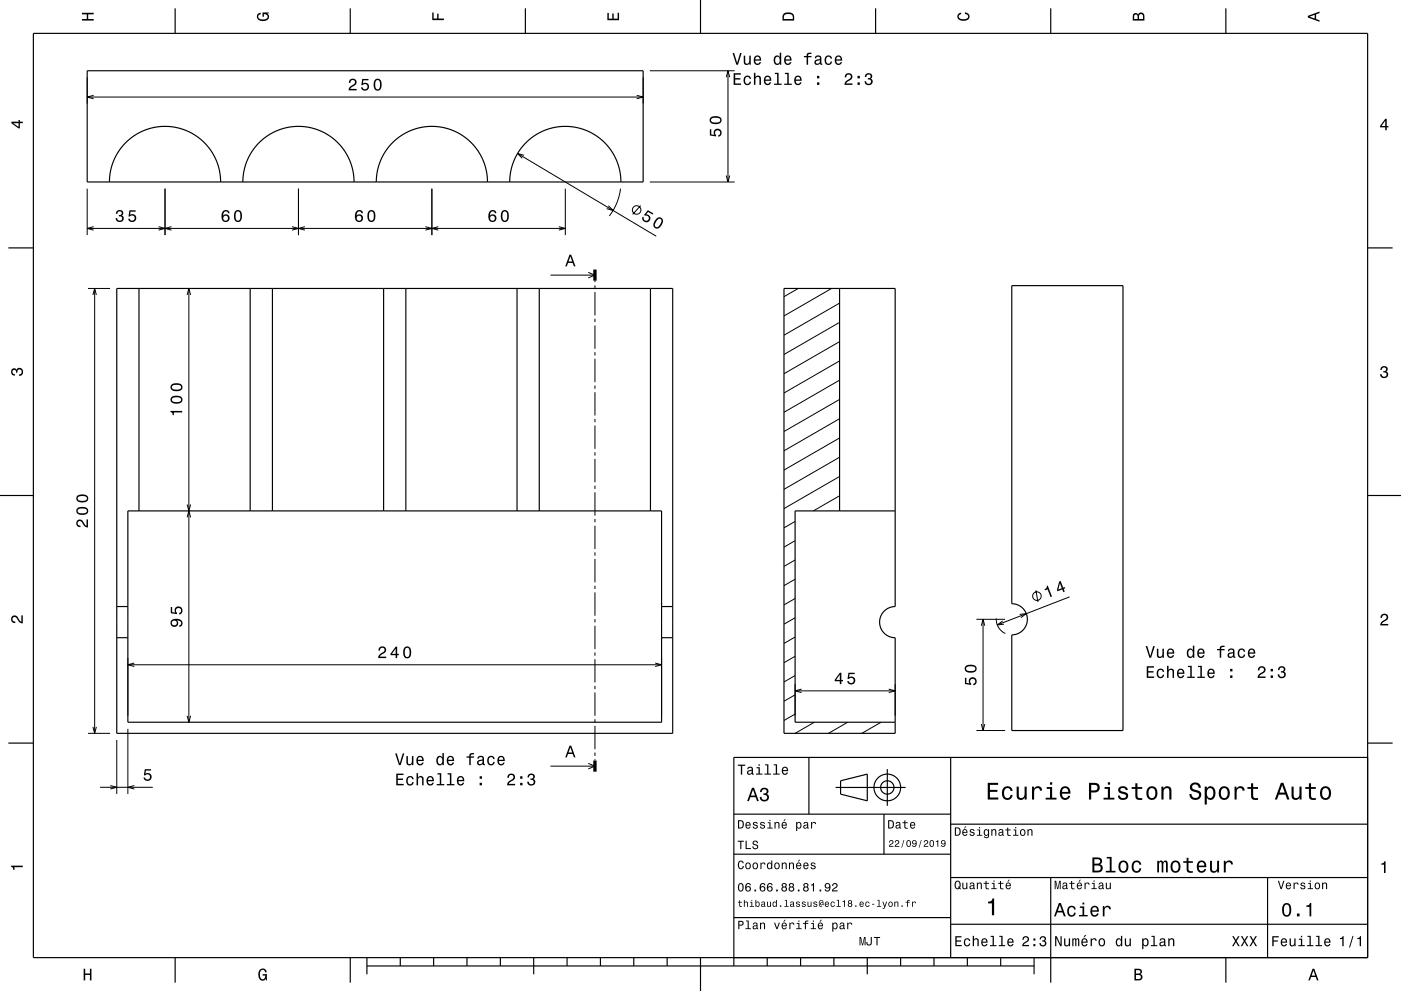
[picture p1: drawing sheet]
<svg xmlns="http://www.w3.org/2000/svg" width="420mm" height="297mm" viewBox="0 0 420 297" stroke-linecap="round" stroke-linejoin="round" font-family="sans-serif">
<g fill="none" stroke="#000" stroke-width=".3">
<path d="M26.1 23.2v7.9M26.1 29.1h166.7M28.1 28.6l-2 .5 2 .5M190.9 28.6l1.9 .5-1.9 .5M192.8 23.2v7.9M194.8 21.2h25.4M217.7 23.1l.5-1.9 .6 1.9M218.2 21.2v33.3M26.1 56.5v14M49.5 56.5v14M89.5 56.5v14M129.5 56.5v14"/>
<path d="M155.2 46l41.5 24.8M157.1 46.5l-1.9-.5 1.4 1.4M169.5 56.5v14M186 56.5l-.4 2.2-.7 2.1-1 2.1-1.2 1.8M194.8 54.5h25.4M217.7 52.6l.5 1.9 .6-1.9M26.1 68.5h143.4M28.1 67.9l-2 .6 2 .5M47.5 67.9l2 .6-2 .5M51.4 67.9l-1.9 .6 1.9 .5M87.5 67.9l2 .6-2 .5M91.4 67.9l-1.9 .6 1.9 .5"/>
<path d="M127.5 67.9l2 .6-2 .5M131.4 67.9l-1.9 .6 1.9 .5M167.5 67.9l2 .6-2 .5M182.4 61.6l1.4 1.5-1.9-.6M192.1 61.6l-2.4 2.7M26.4 86.5h6.6M27.9 88.4l.5-1.9 .5 1.9M28.4 86.5v133.3M56.1 88.4l.5-1.9 .5 1.9M56.6 86.5v130M165 82.5h13.4M176.4 81.6l2 .9-2 .8"/>
<path d="M178.4 84.1v.4M178.4 85.5v1M178.4 87.5v7M178.4 95.5v1M178.4 97.5v7M239.3 86.5l-4.3 2.4M249.3 86.5l-14.3 8.2M251.7 96.6l-16.7 9.6M251.7 90.8l-16.7 9.7M178.4 105.5v1M178.4 107.5v7M178.4 115.5v1"/>
<path d="M178.4 117.5v7M251.7 119.7l-16.7 9.6M251.7 113.9l-16.7 9.7M251.7 108.2l-16.7 9.6M251.7 102.4l-16.7 9.6M178.4 125.5v1M178.4 127.5v7M178.4 135.5v1M178.4 137.5v7M251.7 137l-16.7 9.7M251.7 131.3l-16.7 9.6M251.7 125.5l-16.7 9.6"/>
<path d="M56.1 151.2l.5 1.9 .5-1.9M56.1 155l.5-1.9 .5 1.9M178.4 145.5v1M178.4 147.5v7M178.4 155.5v1M178.4 157.5v7M238.4 156.3l-3.4 1.9M251.7 148.6l-7.9 4.5M251.7 142.8l-16.7 9.6M178.4 165.5v1M178.4 167.5v7M178.4 175.5v1"/>
<path d="M178.4 177.5v7M238.4 179.4l-3.4 1.9M238.4 173.6l-3.4 1.9M238.4 167.8l-3.4 1.9M238.4 162l-3.4 2M310.6 176.9l.6 3.5M320.7 178.9l-21.7 8.4M38.3 197.2v17.3M38.3 199.2h160M40.3 198.7l-2 .5 2 .5M178.4 185.5v1M178.4 187.5v7"/>
<path d="M178.4 195.5v1M178.4 197.5v7M196.4 198.7l1.9 .5-1.9 .5M198.3 197.2v17.3M238.4 196.7l-3.4 1.9M238.4 190.9l-3.4 1.9M238.4 185.1l-3.4 2M292.7 185.6h8.6M294.2 187.5l.5-1.9 .5 1.9M294.7 185.6v33.3M298.7 185.3a4.7 4.7 0 0 0 2.7 4.5M300.6 186.1l-1.6 1.2 2-.2"/>
<path d="M305.7 184.1l2-.2-1.6 1.2M26.4 219.8h6.6M27.9 217.9l.5 1.9 .5-1.9M38.3 218.5v19.4M56.1 214.5l.5 2 .5-2M178.4 205.5v1M178.4 207.5v7M178.4 215.5v1M178.4 217.5v7M238.4 214l-3.4 1.9M238.4 208.2l-3.4 2M238.4 202.5l-3.4 1.9"/>
<path d="M238.4 205v9.5M238.4 207h30M240.3 206.5l-1.9 .5 1.9 .6M244.1 216.5l-5.7 3.3M254.1 216.5l-5.7 3.3M264.1 216.5l-5.7 3.3M266.4 206.5l2 .5-2 .6M268.4 205v9.5M292.7 218.9h8.6M294.2 217l.5 1.9 .5-1.9M30 235.9h15.8M33.1 235.4l1.9 .5-1.9 .6"/>
<path d="M35 221.8v16.1M40.3 235.4l-2 .5 2 .6M165 229.6h13.4M176.4 228.8l2 .8-2 .8M178.4 225.5v1M178.4 227.5v.4"/>
<circle cx="190.9" cy="62.9" r="1.28"/>
<circle cx="310.9" cy="178.7" r="1.28"/>
</g>
<g fill="none" stroke="#000" stroke-width=".35">
<path d="M10 10h400v277h-400zM52.5 2.5v7.5M105 2.5v7.5M157.5 2.5v7.5M210 0v10M262.5 2.5v7.5M315 2.5v7.5M367.5 2.5v7.5M26.1 21.2h166.7v33.3h-166.7zM32.8 54.5l.3-3.3 .9-2.9 1.5-2.8 2.2-2.8 2.5-2 2.9-1.5 3.1-1 3.2-.3 3.2 .3 3.1 .9 2.9 1.5 2.7 2.2 2.1 2.5 1.5 2.9 .9 3.1 .3 3.2M72.8 54.5l.3-3.1 .9-3.1 1.6-3.1 2.1-2.5 2.5-2 2.9-1.5 3.1-1 3.2-.3 3.2 .3 3.1 .9 2.9 1.5 2.5 2 2.1 2.5 1.6 2.9 1 3.1 .3 3.4M112.8 54.5l.3-3.3 .9-2.9 1.6-3.1 2.1-2.5 2.5-2 2.9-1.5 3.1-1 3.2-.3 3.2 .3 3.1 .9 2.9 1.5 2.5 2 2.3 2.7 1.5 2.9 .9 3.1 .3 3.2"/>
<path d="M152.8 54.5l.3-3.1 .9-3.1 1.6-3.1 2.1-2.5 2.5-2 2.9-1.5 3.1-1 3.2-.3 3.2 .3 3.1 .9 2.9 1.5 2.5 2 2.1 2.5 1.6 2.9 1 3.3 .3 3.2M2.5 74.3h7.5M410 74.3h7.5M35 86.5h166.7v133.3h-166.7zM41.7 86.5v66.6M75 86.5v66.6M81.7 86.5v66.6M115 86.5v66.6M121.7 86.5v66.6M155 86.5v66.6M161.7 86.5v66.6M195 86.5v66.6"/>
<path d="M235 86.5h33.4v95.3a4.7 4.7 0 0 0-4.7 4.7 4.7 4.7 0 0 0 4.7 4.6v28.7h-33.4zM251.7 86.5v66.6M303.3 85.6h33.4v133.3h-33.4v-28.6a4.7 4.7 0 0 0 4.7-4.7 4.7 4.7 0 0 0-4.7-4.7zM0 148.5h10M38.3 153.1h160v63.4h-160zM268.4 153.1h-30v63.4h30M410 148.5h10M35 191.1h3.3M35 181.8h3.3M198.3 191.1h3.4M198.3 181.8h3.4M2.5 222.7h7.5"/>
<path d="M242.5 227v17M250.5 236h21M252 234l8-2v8l-8-2zM266 230.5v11M285 227v60M410 222.7h7.5M410 227h-190v62.5M220 244h65M220 256h65M265 244v12M285 247h125M220 275h65"/>
<path d="M285 277h125M285 263h125M315 263v31.5M380 263v24M52.5 287v7.5M105 287v7.5M110 289.5h200M110 287v5M120 287v2.5M130 287v2.5M140 287v2.5M150 287v2.5"/>
<path d="M160 287v5M170 287v2.5M180 287v2.5M190 287v2.5M200 287v2.5M210 287v10M230 287v2.5M240 287v2.5M250 287v2.5M260 287v5M270 287v2.5M280 287v2.5"/>
<path d="M290 287v2.5M300 287v2.5M310 287v5M367.5 287v7.5"/>
<circle cx="266" cy="236" r="4"/>
<circle cx="266" cy="236" r="2"/>
</g>
<path d="M178.4 80.8v3.3M178.4 227.9v3.4" fill="none" stroke="#000" stroke-width="1" stroke-linecap="butt"/>
<g fill="#000">
<path d="M24.6 3.8h3.5v.5h-1.7v1.4h1.7v.5h-3.5v-.5h1.4v-1.4h-1.4z" fill-rule="evenodd"/>
<path d="M77.3 4.2l.8-.4v.5l-.3 .1a.68 .68 0 0 0-.4 .6 .68 .68 0 0 0 .4 .6 1.68 1.68 0 0 0 2.4-.6 .93 .93 0 0 0-1.1-.8v.8h-.4v-1.3h1.9v.3l-.5 .1 .4 .4a1.19 1.19 0 0 1-.9 1.7 1.9 1.9 0 0 1-2.6-1.3z" fill-rule="evenodd"/>
<path d="M129.6 3.8h.4v1.8h1.1v-1.5h.4v1.5h1.6v.4h-3.5z" fill-rule="evenodd"/>
<path d="M182.1 3.9h.4v1.7h1.1v-1.6h.4v1.6h1.2v-1.8h.4v2.3h-3.5z" fill-rule="evenodd"/>
<path d="M219.6 15.9l1.1 3.5h.5l1.1-3.5h-.4l-.9 3-.9-3zM223 16.7v1.8a.89 .89 0 0 0 .6 1 .89 .89 0 0 0 1-.5v.4h.5v-2.7h-.5v1.6a.65 .65 0 0 1-.4 .7 .65 .65 0 0 1-.8-.3v-2zM226.3 17a1.46 1.46 0 0 0-.3 1.6 1.46 1.46 0 0 0 1.4 .8l.7-.8h-.4l-.6 .5a.75 .75 0 0 1-.7-.9h1.8a1.17 1.17 0 0 0-.5-1.4 1.17 1.17 0 0 0-1.4 .2zM226.6 17.2l.2-.2a.67 .67 0 0 1 .7 .1 .67 .67 0 0 1 .2 .7h-1.3zM232.2 17a1.49 1.49 0 0 0-.3 1.5 1.49 1.49 0 0 0 1.3 1l.6-.5v.4h.4v-3.6h-.4v1.3a.89 .89 0 0 0-1.6-.1zM232.6 17.3a.62 .62 0 0 1 .7-.3 .62 .62 0 0 1 .4 .6 .91 .91 0 0 1 0 1 .91 .91 0 0 1-.9 .4l-.4-.5zM235.4 17a1.45 1.45 0 0 0-.3 1.6 1.45 1.45 0 0 0 1.4 .8l.7-.8h-.4l-.6 .5a.76 .76 0 0 1-.7-.9h1.8a1.17 1.17 0 0 0-.5-1.4 1.17 1.17 0 0 0-1.4 .2zM235.7 17.2l.2-.2a.67 .67 0 0 1 .7 .1 .67 .67 0 0 1 .2 .7h-1.3zM241 16.8v.4h.8v2.2h.5v-2.2h1v-.4h-1v-.4l1-.2v-.4a.95 .95 0 0 0-1.1 0 .95 .95 0 0 0-.4 1zM244.5 16.8l-.2 .7h.4a.55 .55 0 0 1 .6-.6 .55 .55 0 0 1 .4 .8l-.2 .1a.91 .91 0 0 0-1.3 .5 .91 .91 0 0 0 .8 1.2l.8-.5 .1 .3 .6 .1v-.3l-.2-.1-.1-1.6a1.02 1.02 0 0 0-1.7-.6zM244.7 18.3l1.1-.3a.77 .77 0 0 1-.2 .9 .77 .77 0 0 1-.9 .1zM247.5 17a1.45 1.45 0 0 0-.2 1.7 1.45 1.45 0 0 0 1.5 .7l.5-.5 .1-.5h-.4l-.4 .7a1.02 1.02 0 0 1-1-1.1 1.02 1.02 0 0 1 1-1l.4 .6h.4a1.09 1.09 0 0 0-.7-1 1.09 1.09 0 0 0-1.2 .4zM250.5 17a1.45 1.45 0 0 0-.2 1.6 1.45 1.45 0 0 0 1.4 .8l.7-.8h-.4l-.6 .5a.76 .76 0 0 1-.7-.9h1.8a1.17 1.17 0 0 0-.5-1.4 1.17 1.17 0 0 0-1.5 .2zM250.9 17.2l.2-.2a.67 .67 0 0 1 .7 .1 .67 .67 0 0 1 .2 .7h-1.3z" fill-rule="evenodd"/>
<path d="M235 4a2.21 2.21 0 0 0-.4 2.2h3.5v-1.2a1.92 1.92 0 0 0-3.1-1zM235.3 4.4l.4-.2a1.45 1.45 0 0 1 2 .8v.7h-2.7l.1-1z" fill-rule="evenodd"/>
<path d="M287.3 4.2l.8-.4v.4l-.3 .1a.66 .66 0 0 0-.4 .6 .66 .66 0 0 0 .4 .6 1.69 1.69 0 0 0 2.5-.5 .9 .9 0 0 0-1-.8v-.5a1.24 1.24 0 0 1 1.4 1.1 1.24 1.24 0 0 1-1.1 1.4 1.93 1.93 0 0 1-2.6-1.2z" fill-rule="evenodd"/>
<path d="M339.8 4.2l-.2 2h3.5v-1.4a.98 .98 0 0 0-.7-1 .98 .98 0 0 0-1.2 .6 .84 .84 0 0 0-1.4-.2zM340.1 4.5l.4-.1 .4 .1 .1 1.2h-1zM341.6 4.4l.4-.2a.58 .58 0 0 1 .7 .7v.8h-1.2z" fill-rule="evenodd"/>
<path d="M392.1 4.7v.6l3.5 1.2v-.4l-1-.4v-1.4l1-.4v-.4zM392.6 5l1.5-.5v1z" fill-rule="evenodd"/>
<path d="M3.4 36.5v.4l2.1 1.6h.5v-1.6h.8v-.4h-.8v-.5h-.4v.5zM4 36.9h1.6v1.1z" fill-rule="evenodd"/>
<path d="M104.9 23.9l-.3 .9h.4a.7 .7 0 0 1 .6-.8 .7 .7 0 0 1 .8 .5 .7 .7 0 0 1-.5 .9l-.3 .1a1.63 1.63 0 0 0-1.1 1.6h2.4v-.4h-1.9l.9-.8a1.17 1.17 0 0 0 .9-1.7 1.17 1.17 0 0 0-1.9-.3zM108.6 23.7l-.3 1.8h.4a.8 .8 0 0 1 1.3-.2 .8 .8 0 0 1-.1 1.2 .8 .8 0 0 1-1.2-.3h-.5a1.21 1.21 0 0 0 1.5 1 1.21 1.21 0 0 0 .8-1.6 1.21 1.21 0 0 0-1.7-.6l.1-.9h1.6v-.4zM112.3 24a2.02 2.02 0 0 0 .9 3.2 2.03 2.03 0 0 0 .9-3.2 1.11 1.11 0 0 0-1.8 0zM112.9 24.1h.6a2.37 2.37 0 0 1 0 2.6h-.6a2.38 2.38 0 0 1 0-2.6z" fill-rule="evenodd"/>
<path d="M219.9 21.9v3.5h2.3v-.4h-1.8v-1.2h1.6v-.4h-1.6v-1h1.7v-.5zM223.2 23a1.45 1.45 0 0 0-.2 1.7 1.45 1.45 0 0 0 1.5 .8l.6-.6 .1-.4h-.5l-.4 .6a1.02 1.02 0 0 1-.9-1 1.02 1.02 0 0 1 .9-1l.4 .5h.4a1.09 1.09 0 0 0-.7-.9 1.09 1.09 0 0 0-1.2 .3zM226 21.8v3.6h.5v-1.5a.63 .63 0 0 1 .5-.9 .63 .63 0 0 1 .7 .8v1.6h.4v-1.7a.88 .88 0 0 0-.6-1 .88 .88 0 0 0-1 .4v-1.3zM229.3 23a1.45 1.45 0 0 0-.3 1.7 1.45 1.45 0 0 0 1.5 .8l.7-.8h-.5l-.6 .4a.76 .76 0 0 1-.7-.9h1.8a1.16 1.16 0 0 0-.5-1.4 1.16 1.16 0 0 0-1.4 .2zM229.6 23.2l.2-.1a.67 .67 0 0 1 .7 .1 .67 .67 0 0 1 .3 .6h-1.4zM232.3 21.8v.4h.7v2.9h-.9v.3h2.2v-.3h-.9v-3.3zM235.3 21.8v.4h.7v2.9h-.9v.3h2.3v-.3h-.9v-3.3zM238.4 23a1.45 1.45 0 0 0-.3 1.7 1.45 1.45 0 0 0 1.5 .8l.7-.8h-.5l-.6 .4a.75 .75 0 0 1-.6-.9h1.7a1.16 1.16 0 0 0-.5-1.4 1.16 1.16 0 0 0-1.4 .2zM238.7 23.2l.3-.1a.67 .67 0 0 1 .6 .1 .67 .67 0 0 1 .3 .6h-1.3zM244.9 24.7v.7h.7v-.7zM244.9 22.7v.8h.7v-.8z" fill-rule="evenodd"/>
<path d="M253.6 22.2l-.4 1h.5a.7 .7 0 0 1 .5-.9 .7 .7 0 0 1 .9 .6 .7 .7 0 0 1-.5 .8l-.3 .2a1.63 1.63 0 0 0-1.1 1.5h2.4v-.4h-1.9l.8-.8a1.17 1.17 0 0 0 1-1.7 1.17 1.17 0 0 0-1.9-.3zM257.1 24.7v.7h.7v-.7zM257.1 22.7v.8h.7v-.8zM259.6 22.2l-.3 .9h.4a.62 .62 0 0 1 .4-.8 .62 .62 0 0 1 .7 .3 .62 .62 0 0 1-.2 .8h-.4v.4a.72 .72 0 0 1 .9 .5 .72 .72 0 0 1-.5 .9 .72 .72 0 0 1-.9-.5v-.4h-.5a1.18 1.18 0 0 0 1.5 1.2 1.18 1.18 0 0 0 .6-1.8l-.2-.1a1.01 1.01 0 0 0 0-1.6 1.01 1.01 0 0 0-1.5 .2z" fill-rule="evenodd"/>
<path d="M415.3 35.6l-1.6 2.1v.5h1.6v.8h.4v-.8h.5v-.4h-.5v-2.2zM415.3 36.2v1.6h-1.1z" fill-rule="evenodd"/>
<path d="M212.8 38.7v1.9l1.9 .3v-.4a.8 .8 0 0 1-.3-1.2 .8 .8 0 0 1 1.3 0 .8 .8 0 0 1-.4 1.2v.5a1.21 1.21 0 0 0 1.1-1.5 1.21 1.21 0 0 0-1.7-.8 1.21 1.21 0 0 0-.5 1.7l-1-.1v-1.6zM213.2 35.1a1.13 1.13 0 0 0-.4 1.2 1.13 1.13 0 0 0 .9 .8 1.9 1.9 0 0 0 2.6-1.1 2.03 2.03 0 0 0-3.1-.9zM213.2 35.7a2.37 2.37 0 0 1 2.6 0v.6a2.38 2.38 0 0 1-2.6 0z" fill-rule="evenodd"/>
<path d="M35.1 63.2l-.4 .9h.5a.62 .62 0 0 1 .3-.8 .62 .62 0 0 1 .8 .3 .62 .62 0 0 1-.2 .8h-.5v.4a.74 .74 0 0 1 1 .6 .74 .74 0 0 1-.8 .9 .74 .74 0 0 1-.7-.9h-.4a1.18 1.18 0 0 0 1.5 1.1 1.18 1.18 0 0 0 .6-1.8l-.3-.1a1.01 1.01 0 0 0 .1-1.5 1.01 1.01 0 0 0-1.5 .1zM38.8 63l-.3 1.9h.4a.8 .8 0 0 1 1.3-.2 .8 .8 0 0 1-.1 1.2 .8 .8 0 0 1-1.2-.4h-.5a1.21 1.21 0 0 0 1.5 1.1 1.21 1.21 0 0 0 .8-1.6 1.21 1.21 0 0 0-1.7-.6l.1-1h1.6v-.4z" fill-rule="evenodd"/>
<path d="M66.9 63.2a2.4 2.4 0 0 0 .2 3.2 1.16 1.16 0 0 0 1.5-.3 1.16 1.16 0 0 0-.2-1.5 1.16 1.16 0 0 0-1.5 0 1.02 1.02 0 0 1 .8-1.3l.5 .2 .2 .4h.4a1.12 1.12 0 0 0-.7-.9 1.12 1.12 0 0 0-1.2 .2zM66.9 65.4a.75 .75 0 0 1 1.5 0 .75 .75 0 0 1-1.5 0zM70.4 63.4a2.02 2.02 0 0 0 .9 3.2 2.03 2.03 0 0 0 .9-3.2 1.11 1.11 0 0 0-1.8 0zM71 63.4h.7a2.37 2.37 0 0 1 0 2.7h-.7a2.37 2.37 0 0 1 0-2.7z" fill-rule="evenodd"/>
<path d="M106.9 63.2a2.39 2.39 0 0 0 .2 3.2 1.16 1.16 0 0 0 1.5-.3 1.16 1.16 0 0 0-.2-1.5 1.16 1.16 0 0 0-1.5 0 1.03 1.03 0 0 1 .8-1.3l.5 .2 .2 .4h.4a1.11 1.11 0 0 0-.7-.9 1.11 1.11 0 0 0-1.2 .2zM106.9 65.4a.75 .75 0 0 1 1.5 0 .75 .75 0 0 1-1.5 0zM110.4 63.4a2.02 2.02 0 0 0 .9 3.2 2.03 2.03 0 0 0 .9-3.2 1.11 1.11 0 0 0-1.8 0zM111 63.4h.7a2.38 2.38 0 0 1 0 2.7h-.7a2.37 2.37 0 0 1 0-2.7z" fill-rule="evenodd"/>
<path d="M146.9 63.2a2.4 2.4 0 0 0 .2 3.2 1.16 1.16 0 0 0 1.5-.3 1.16 1.16 0 0 0-.2-1.5 1.16 1.16 0 0 0-1.5 0 1.02 1.02 0 0 1 .8-1.3l.5 .2 .2 .4h.4a1.12 1.12 0 0 0-.7-.9 1.12 1.12 0 0 0-1.2 .2zM146.9 65.4a.75 .75 0 0 1 1.5 0 .75 .75 0 0 1-1.5 0zM150.4 63.4a2.02 2.02 0 0 0 .9 3.2 2.03 2.03 0 0 0 .9-3.2 1.11 1.11 0 0 0-1.8 0zM151 63.4h.7a2.37 2.37 0 0 1 0 2.7h-.7a2.38 2.38 0 0 1 0-2.7z" fill-rule="evenodd"/>
<path d="M170.7 76.3l-1.2 3.5h.4l.4-1h1.4l.3 1h.5l-1.3-3.5zM171 76.8l.5 1.6h-1.1z" fill-rule="evenodd"/>
<path d="M194.2 63l-1.2 1.4 .4 .3a.8 .8 0 0 1 1.2 .4 .8 .8 0 0 1-.7 1 .8 .8 0 0 1-.9-.9l-.4-.2a1.21 1.21 0 0 0 .8 1.6 1.21 1.21 0 0 0 1.5-1 1.21 1.21 0 0 0-1.2-1.3l.6-.8 1.3 .8 .2-.3zM196.7 65.6a1.9 1.9 0 0 0-.3 2.8 2.03 2.03 0 0 0 2.4-2.3 1.13 1.13 0 0 0-.9-1 1.13 1.13 0 0 0-1.2 .5zM197 65.9l.4-.3a.63 .63 0 0 1 .6 0 .63 .63 0 0 1 .3 .6l-.1 .5a1.61 1.61 0 0 1-1.6 1.3l-.2-.2a2.15 2.15 0 0 1 .6-1.9z" fill-rule="evenodd"/>
<path d="M3.6 110.6a.86 .86 0 0 1 1.4 .2 1.12 1.12 0 0 1 1.5-.4 1.12 1.12 0 0 1 .3 1.6l-.5 .6-.6 .1v-.5a.72 .72 0 0 0 .9-.6 .72 .72 0 0 0-.8-.8 .72 .72 0 0 0-.6 .9h-.4a.62 .62 0 0 0-.4-.8 .62 .62 0 0 0-.8 .5 .62 .62 0 0 0 .5 .7h.4l-.1 .5a1.17 1.17 0 0 1-1-.7 1.17 1.17 0 0 1 .2-1.3z" fill-rule="evenodd"/>
<path d="M414.1 110a1.01 1.01 0 0 1 1.5-.2 1.01 1.01 0 0 1 0 1.6 1.12 1.12 0 0 1 .4 1.5 1.12 1.12 0 0 1-1.6 .3l-.6-.5-.1-.6h.5a.72 .72 0 0 0 .7 .9 .72 .72 0 0 0 .7-.8 .72 .72 0 0 0-.9-.6v-.4a.62 .62 0 0 0 .8-.4 .62 .62 0 0 0-.5-.8 .62 .62 0 0 0-.7 .5v.4h-.5z" fill-rule="evenodd"/>
<path d="M51.1 123.2v.3a.77 .77 0 0 1 .7 .9h.3v-.8h2.5v-.4zM51.6 118.9a1.13 1.13 0 0 0-.5 1.2 1.13 1.13 0 0 0 1 .8 1.9 1.9 0 0 0 2.6-1.1 2.03 2.03 0 0 0-3.1-.9zM51.6 119.5a2.38 2.38 0 0 1 2.6 0v.6a2.37 2.37 0 0 1-2.6 0zM51.6 115.2a1.13 1.13 0 0 0-.5 1.2 1.13 1.13 0 0 0 1 .8 1.9 1.9 0 0 0 2.6-1.2 2.03 2.03 0 0 0-3.1-.8zM51.6 115.7a2.38 2.38 0 0 1 2.6 0v.7a2.37 2.37 0 0 1-2.6 0z" fill-rule="evenodd"/>
<path d="M23.1 156a1.2 1.2 0 0 0-.2 1.3 1.2 1.2 0 0 0 1.2 .7v-.5a.7 .7 0 0 1-.8-.5 .7 .7 0 0 1 .5-.8 .7 .7 0 0 1 .8 .5l.2 .3a1.63 1.63 0 0 0 1.6 1.1v-2.4h-.5v1.9l-.4-.3-1-1.4a1.1 1.1 0 0 0-1.4 .1zM23.3 152.2a1.13 1.13 0 0 0-.4 1.2 1.13 1.13 0 0 0 1 .9 1.9 1.9 0 0 0 2.6-1.2 2.03 2.03 0 0 0-3.2-.9zM23.4 152.8a2.37 2.37 0 0 1 2.6 0v.7a2.37 2.37 0 0 1-2.6 0zM23.3 148.5a1.13 1.13 0 0 0-.4 1.2 1.13 1.13 0 0 0 1 .8 1.9 1.9 0 0 0 2.6-1.1 2.03 2.03 0 0 0-3.2-.9zM23.4 149a2.37 2.37 0 0 1 2.6 0v.7a2.37 2.37 0 0 1-2.6 0z" fill-rule="evenodd"/>
<path d="M313.8 175.6a.77 .77 0 0 1-.6 1l.1 .3 .7-.3 .9 2.3 .5-.1-1.3-3.3zM317.5 174.3l-.6 2.5 .1 .4 1.5-.5 .3 .8 .4-.2-.3-.8 .4-.2-.1-.4-.5 .2-.7-2zM317.7 174.8l.6 1.5-1 .4z" fill-rule="evenodd"/>
<path d="M3.6 184.7a1.22 1.22 0 0 1 2 .8l.8 .8v-1.9h.4v2.4a2.76 2.76 0 0 1-2-1.8 .69 .69 0 0 0-1.1 .5 .69 .69 0 0 0 .9 .8v.4a1.19 1.19 0 0 1-1.2-.6 1.19 1.19 0 0 1 .2-1.4z" fill-rule="evenodd"/>
<path d="M51.5 185.8a1.17 1.17 0 0 0-.2 1.6 1.17 1.17 0 0 0 1.6 .2 1.17 1.17 0 0 0 .1-1.7 1.02 1.02 0 0 1 1.3 .9l-.1 .4-.4 .2v.5a1.23 1.23 0 0 0 .9-1.5 1.23 1.23 0 0 0-1.5-.9zM51.5 186.7a.75 .75 0 0 1 1.5 0 .75 .75 0 0 1-1.5 0zM51.2 181.9v1.9l1.9 .3v-.4a.8 .8 0 0 1-.3-1.3 .8 .8 0 0 1 1.3 .1 .8 .8 0 0 1-.4 1.2v.5a1.21 1.21 0 0 0 1.1-1.5 1.21 1.21 0 0 0-1.7-.9 1.21 1.21 0 0 0-.5 1.8l-1-.1v-1.6z" fill-rule="evenodd"/>
<path d="M113.8 194l-.4 1h.5a.7 .7 0 0 1 .5-.9 .7 .7 0 0 1 .9 .5 .7 .7 0 0 1-.5 .9l-.3 .2a1.63 1.63 0 0 0-1.1 1.5h2.4v-.4h-1.9l.8-.8a1.17 1.17 0 0 0 1-1.7 1.17 1.17 0 0 0-1.9-.3zM118.6 193.8l-1.5 2.1v.5h1.5v.8h.5v-.8h.5v-.4h-.5v-2.2zM118.6 194.4v1.6h-1.1zM121.2 194.2a2.02 2.02 0 0 0 .9 3.1 2.03 2.03 0 0 0 .9-3.1 1.11 1.11 0 0 0-1.8 0zM121.7 194.2h.7a2.38 2.38 0 0 1 0 2.6h-.7a2.37 2.37 0 0 1 0-2.6z" fill-rule="evenodd"/>
<path d="M343.5 193.6l1.1 3.5h.5l1.1-3.5h-.5l-.9 3-.9-3zM346.8 194.4v1.8a.89 .89 0 0 0 .6 1 .89 .89 0 0 0 1.1-.5v.4h.4v-2.7h-.4v1.6a.65 .65 0 0 1-.4 .8 .65 .65 0 0 1-.8-.3v-2.1zM350.1 194.7a1.45 1.45 0 0 0-.3 1.6 1.45 1.45 0 0 0 1.5 .9l.7-.9h-.5l-.5 .5a.76 .76 0 0 1-.7-.9h1.7a1.17 1.17 0 0 0-.5-1.4 1.17 1.17 0 0 0-1.4 .2zM350.4 194.9l.3-.1a.67 .67 0 0 1 .6 .1 .67 .67 0 0 1 .3 .6h-1.3zM356.1 194.7a1.49 1.49 0 0 0-.3 1.6 1.49 1.49 0 0 0 1.3 .9l.5-.5v.4h.4v-3.6h-.4v1.3a.9 .9 0 0 0-1.5-.1zM356.4 195a.62 .62 0 0 1 .7-.3 .62 .62 0 0 1 .5 .6 .91 .91 0 0 1 0 1.1 .91 .91 0 0 1-1 .4l-.3-.6zM359.2 194.7a1.45 1.45 0 0 0-.2 1.6 1.45 1.45 0 0 0 1.4 .9l.7-.9h-.4l-.6 .5a.76 .76 0 0 1-.7-.9h1.7a1.16 1.16 0 0 0-.4-1.4 1.16 1.16 0 0 0-1.5 .2zM359.6 194.9l.2-.1a.67 .67 0 0 1 .7 .1 .67 .67 0 0 1 .2 .6h-1.3zM364.9 194.5v.4h.8v2.2h.4v-2.2h1v-.4h-1v-.4l1-.2v-.4a.95 .95 0 0 0-1 0 .95 .95 0 0 0-.4 1zM368.4 194.6l-.3 .6h.4a.55 .55 0 0 1 .7-.5 .55 .55 0 0 1 .4 .7l-.2 .1a.91 .91 0 0 0-1.3 .5 .91 .91 0 0 0 .7 1.2l.9-.4 .1 .3h.6l-.3-.6v-1.4a1.02 1.02 0 0 0-.7-.8 1.02 1.02 0 0 0-1 .3zM368.5 196.1l1.1-.4a.77 .77 0 0 1-.2 .9 .77 .77 0 0 1-.8 .1zM371.3 194.7a1.45 1.45 0 0 0-.2 1.7 1.45 1.45 0 0 0 1.5 .7l.6-.5 .1-.4h-.4l-.5 .6a1.02 1.02 0 0 1-.9-1 1.02 1.02 0 0 1 1-1l.3 .5h.5a1.09 1.09 0 0 0-.8-.9 1.09 1.09 0 0 0-1.2 .3zM374.4 194.7a1.45 1.45 0 0 0-.3 1.6 1.45 1.45 0 0 0 1.5 .9l.7-.9h-.5l-.6 .5a.76 .76 0 0 1-.7-.9h1.8a1.16 1.16 0 0 0-.5-1.4 1.16 1.16 0 0 0-1.4 .2zM374.7 194.9l.2-.1a.67 .67 0 0 1 .7 .1 .67 .67 0 0 1 .3 .6h-1.4z" fill-rule="evenodd"/>
<path d="M414.2 184.2a1.18 1.18 0 0 1 1.9 .3 1.18 1.18 0 0 1-1 1.7l-.8 .8h1.9v.4h-2.4a2.76 2.76 0 0 1 1.8-2 .69 .69 0 0 0-.5-1.1 .69 .69 0 0 0-.8 .9h-.4z" fill-rule="evenodd"/>
<path d="M251.8 201.6l-1.6 2.1v.5h1.6v.8h.4v-.8h.5v-.4h-.5v-2.2zM251.8 202.2v1.6h-1.1zM254.4 201.6l-.3 1.9h.4a.8 .8 0 0 1 1.2-.3 .8 .8 0 0 1-.1 1.3 .8 .8 0 0 1-1.2-.4h-.4a1.21 1.21 0 0 0 1.5 1.1 1.21 1.21 0 0 0 .8-1.7 1.21 1.21 0 0 0-1.7-.5l.1-1h1.5v-.4z" fill-rule="evenodd"/>
<path d="M289.3 203.1v1.9l1.8 .3v-.4a.8 .8 0 0 1-.2-1.2 .8 .8 0 0 1 1.3 0 .8 .8 0 0 1-.4 1.2v.5a1.21 1.21 0 0 0 1-1.5 1.21 1.21 0 0 0-1.6-.8 1.21 1.21 0 0 0-.6 1.7l-.9-.1v-1.6zM289.6 199.5a1.13 1.13 0 0 0-.4 1.2 1.13 1.13 0 0 0 1 .8 1.9 1.9 0 0 0 2.6-1.1 2.04 2.04 0 0 0-3.2-.9zM289.7 200.1a2.38 2.38 0 0 1 2.6 0v.6a2.38 2.38 0 0 1-2.6 0z" fill-rule="evenodd"/>
<path d="M343.8 199.7v3.5h2.2v-.5h-1.8v-1.1h1.6v-.5h-1.6v-1h1.8v-.4zM347.1 200.8a1.45 1.45 0 0 0-.3 1.6 1.45 1.45 0 0 0 1.5 .8l.6-.6 .1-.4h-.4l-.4 .6a1.01 1.01 0 0 1-1-1 1.01 1.01 0 0 1 1-1l.4 .6h.4a1.09 1.09 0 0 0-.8-1 1.09 1.09 0 0 0-1.1 .4zM349.9 199.6v3.6h.4v-1.6a.63 .63 0 0 1 .5-.8 .63 .63 0 0 1 .7 .7v1.7h.5v-1.8a.88 .88 0 0 0-.6-1 .88 .88 0 0 0-1.1 .5v-1.3zM353.1 200.8a1.45 1.45 0 0 0-.2 1.6 1.45 1.45 0 0 0 1.4 .8l.7-.8h-.4l-.6 .5a.76 .76 0 0 1-.7-1h1.8a1.16 1.16 0 0 0-.5-1.3 1.16 1.16 0 0 0-1.5 .2zM353.5 201l.2-.2a.67 .67 0 0 1 .7 .1 .67 .67 0 0 1 .2 .7h-1.3zM356.1 199.6v.3h.7v2.9h-.9v.4h2.3v-.4h-.9v-3.2zM359.2 199.6v.3h.7v2.9h-1v.4h2.3v-.4h-.9v-3.2zM362.2 200.8a1.46 1.46 0 0 0-.2 1.6 1.46 1.46 0 0 0 1.4 .8l.7-.8h-.4l-.6 .5a.76 .76 0 0 1-.7-1h1.8a1.17 1.17 0 0 0-.5-1.3 1.17 1.17 0 0 0-1.5 .2zM362.6 201l.2-.2a.67 .67 0 0 1 .7 .1 .67 .67 0 0 1 .2 .7h-1.3zM368.8 202.4v.8h.7v-.8zM368.8 200.5v.7h.7v-.7z" fill-rule="evenodd"/>
<path d="M377.4 200l-.3 .9h.4a.7 .7 0 0 1 .6-.8 .7 .7 0 0 1 .8 .5 .7 .7 0 0 1-.5 .8l-.3 .2a1.63 1.63 0 0 0-1.1 1.6h2.4v-.5h-1.9l.9-.8a1.17 1.17 0 0 0 .9-1.6 1.17 1.17 0 0 0-1.9-.3zM380.9 202.4v.8h.7v-.8zM380.9 200.5v.7h.7v-.7zM383.4 200l-.3 .8h.5a.62 .62 0 0 1 .3-.8 .62 .62 0 0 1 .8 .3 .62 .62 0 0 1-.2 .8l-.5 .1v.3a.72 .72 0 0 1 .9 .5 .72 .72 0 0 1-.4 .9 .72 .72 0 0 1-.9-.5l-.1-.3h-.5a1.18 1.18 0 0 0 1.6 1.2 1.18 1.18 0 0 0 .6-1.9l-.3-.1a1.01 1.01 0 0 0 0-1.5 1.01 1.01 0 0 0-1.5 .2z" fill-rule="evenodd"/>
<path d="M43.4 230.5h1.9v.4h-1.6l-.1 1a1.21 1.21 0 0 1 1.7 .5 1.21 1.21 0 0 1-.8 1.7 1.21 1.21 0 0 1-1.5-1.1h.5a.8 .8 0 0 0 1.2 .4 .8 .8 0 0 0 .1-1.3 .8 .8 0 0 0-1.3 .3h-.4z" fill-rule="evenodd"/>
<path d="M118.8 231.9v3.5h2.2v-.5h-1.7v-1.2h1.5v-.4h-1.5v-1h1.7v-.4zM122.1 232.9a1.45 1.45 0 0 0-.3 1.7 1.45 1.45 0 0 0 1.5 .8l.6-.6 .1-.4h-.4l-.4 .6a1.01 1.01 0 0 1-1-1 1.01 1.01 0 0 1 1-1l.4 .5h.4a1.09 1.09 0 0 0-.8-.9 1.09 1.09 0 0 0-1.1 .3zM124.9 231.7v3.7h.4v-1.6a.63 .63 0 0 1 .6-.9 .63 .63 0 0 1 .6 .8v1.7h.5v-1.8a.88 .88 0 0 0-.6-1 .88 .88 0 0 0-1.1 .4v-1.3zM128.2 232.9a1.45 1.45 0 0 0-.3 1.7 1.45 1.45 0 0 0 1.4 .8l.7-.8h-.4l-.6 .5a.76 .76 0 0 1-.7-1h1.8a1.16 1.16 0 0 0-.5-1.3 1.16 1.16 0 0 0-1.4 .1zM128.5 233.2l.2-.2a.66 .66 0 0 1 .7 .1 .66 .66 0 0 1 .2 .7h-1.3zM131.1 231.7v.4h.7v2.9h-.9v.4h2.3v-.4h-.9v-3.3zM134.2 231.7v.4h.7v2.9h-.9v.4h2.2v-.4h-.9v-3.3zM137.3 232.9a1.46 1.46 0 0 0-.3 1.7 1.46 1.46 0 0 0 1.4 .8l.7-.8h-.4l-.6 .5a.76 .76 0 0 1-.7-1h1.8a1.17 1.17 0 0 0-.5-1.3 1.17 1.17 0 0 0-1.4 .1zM137.6 233.2l.2-.2a.66 .66 0 0 1 .7 .1 .66 .66 0 0 1 .2 .7h-1.3zM143.8 234.6v.8h.7v-.8zM143.8 232.6v.8h.7v-.8z" fill-rule="evenodd"/>
<path d="M118.5 225.8l1.1 3.5h.5l1.1-3.5h-.5l-.8 3-1-3zM121.8 226.6v1.8a.89 .89 0 0 0 .6 1 .89 .89 0 0 0 1.1-.5v.4h.4v-2.7h-.4v1.6a.65 .65 0 0 1-.4 .7 .65 .65 0 0 1-.8-.3v-2zM125.1 226.9a1.45 1.45 0 0 0-.2 1.6 1.45 1.45 0 0 0 1.4 .8l.7-.8h-.4l-.6 .5a.76 .76 0 0 1-.7-.9h1.7a1.16 1.16 0 0 0-.4-1.4 1.16 1.16 0 0 0-1.5 .2zM125.5 227.1l.2-.2a.67 .67 0 0 1 .7 .1 .67 .67 0 0 1 .2 .7h-1.3zM131.1 226.9a1.49 1.49 0 0 0-.3 1.5 1.49 1.49 0 0 0 1.3 1l.5-.5v.4h.5v-3.6h-.5v1.3a.9 .9 0 0 0-1.5-.1zM131.4 227.2a.62 .62 0 0 1 .7-.3 .62 .62 0 0 1 .5 .6 .91 .91 0 0 1 0 1 .91 .91 0 0 1-1 .4l-.3-.5zM134.2 226.9a1.45 1.45 0 0 0-.2 1.6 1.45 1.45 0 0 0 1.4 .8l.7-.8h-.4l-.6 .5a.76 .76 0 0 1-.7-.9h1.8a1.16 1.16 0 0 0-.5-1.4 1.16 1.16 0 0 0-1.5 .2zM134.6 227.1l.2-.2a.67 .67 0 0 1 .7 .1 .67 .67 0 0 1 .2 .7h-1.3zM139.9 226.7v.4h.8v2.2h.4v-2.2h1v-.4h-1l.1-.4 .9-.2v-.4a.95 .95 0 0 0-1 0 .95 .95 0 0 0-.4 1zM143.4 226.7l-.3 .7h.4a.55 .55 0 0 1 .7-.5 .55 .55 0 0 1 .4 .7l-.2 .1a.91 .91 0 0 0-1.3 .5 .91 .91 0 0 0 .7 1.2l.9-.4 .1 .3h.6l-.3-.6v-1.4a1.02 1.02 0 0 0-.7-.8 1.02 1.02 0 0 0-1 .2zM143.6 228.3l1.1-.4a.77 .77 0 0 1-.2 .9 .77 .77 0 0 1-.9 .1zM146.4 226.9a1.45 1.45 0 0 0-.3 1.7 1.45 1.45 0 0 0 1.5 .7l.6-.5 .1-.5h-.4l-.4 .7a1.01 1.01 0 0 1-1-1.1 1.01 1.01 0 0 1 1-1l.4 .6h.4a1.09 1.09 0 0 0-.8-1 1.09 1.09 0 0 0-1.1 .4zM149.4 226.9a1.45 1.45 0 0 0-.3 1.6 1.45 1.45 0 0 0 1.5 .8l.7-.8h-.5l-.5 .5a.76 .76 0 0 1-.7-.9h1.7a1.16 1.16 0 0 0-.5-1.4 1.16 1.16 0 0 0-1.4 .2zM149.7 227.1l.3-.2a.67 .67 0 0 1 .7 .1 .67 .67 0 0 1 .2 .7h-1.3z" fill-rule="evenodd"/>
<path d="M152.4 232.2l-.3 .9h.5a.71 .71 0 0 1 .5-.8 .71 .71 0 0 1 .8 .5 .71 .71 0 0 1-.5 .8l-.3 .2a1.63 1.63 0 0 0-1.1 1.6h2.4v-.5h-1.9l.9-.8a1.17 1.17 0 0 0 .9-1.6 1.17 1.17 0 0 0-1.9-.3zM155.9 234.6v.8h.7v-.8zM155.9 232.6v.8h.7v-.8zM158.4 232.1l-.3 .9h.5a.62 .62 0 0 1 .3-.8 .62 .62 0 0 1 .8 .3 .62 .62 0 0 1-.2 .8h-.5v.4a.74 .74 0 0 1 1 .7 .74 .74 0 0 1-.8 .8 .74 .74 0 0 1-.7-.9h-.4a1.18 1.18 0 0 0 1.5 1.1 1.18 1.18 0 0 0 .6-1.8l-.3-.1a1.01 1.01 0 0 0 .1-1.5 1.01 1.01 0 0 0-1.6 .1z" fill-rule="evenodd"/>
<path d="M170.7 223.5l-1.2 3.5h.4l.4-1h1.4l.3 1h.5l-1.3-3.5zM171 224l.5 1.5h-1.1z" fill-rule="evenodd"/>
<path d="M221.2 229.2v.3h.9v2.7h.4v-2.7h.9v-.3zM224.3 230l-.3 .5h.4a.47 .47 0 0 1 .5-.4 .47 .47 0 0 1 .4 .6l-.2 .1a.78 .78 0 0 0-1.1 .4 .78 .78 0 0 0 .6 1l.8-.3 .1 .2 .5 .1v-.3l-.3-.1v-1.3a.87 .87 0 0 0-.6-.7 .87 .87 0 0 0-.8 .2zM224.4 231.3l.9-.3v.4a.51 .51 0 0 1-.5 .5 .51 .51 0 0 1-.5-.5zM226.8 229.9v.3h.6v1.6h-.8v.4h2v-.4h-.8v-1.9zM227.4 229.1v.4h.4v-.4zM229.4 229.1v.3h.6v2.4h-.8v.4h1.9v-.4h-.8v-2.7zM232 229.1v.3h.6v2.4h-.8v.4h1.9v-.4h-.7v-2.7zM234.6 230.1a1.24 1.24 0 0 0-.2 1.4 1.24 1.24 0 0 0 1.2 .7l.6-.7h-.3l-.6 .4a.64 .64 0 0 1-.5-.8h1.5v-.2a.96 .96 0 0 0-.5-1 .96 .96 0 0 0-1.2 .2zM234.9 230.3l.7-.2 .3 .7h-1.1z" fill-rule="evenodd"/>
<path d="M296.1 234.6v5h3.2v-.6h-2.5v-1.7h2.2v-.6h-2.2v-1.5h2.4v-.6zM300.8 236.2a2.18 2.18 0 0 0 1.2 3.6 1.51 1.51 0 0 0 1.6-1.6h-.6a.95 .95 0 0 1-.9 1 .95 .95 0 0 1-1-.9 1.6 1.6 0 0 1 .9-2.1 .86 .86 0 0 1 .9 .8h.7a1.56 1.56 0 0 0-1.1-1.3 1.56 1.56 0 0 0-1.7 .5zM304.8 235.8v2.5a1.27 1.27 0 0 0 .9 1.4 1.27 1.27 0 0 0 1.5-.7v.6h.6v-3.8h-.6v2.2a.92 .92 0 0 1-.6 1.1 .92 .92 0 0 1-1.2-.4v-2.9zM309.4 235.8v3.8h.6v-2.2a.95 .95 0 0 1 .5-1.1 .95 .95 0 0 1 1.2 .3l.1 .4h.6a1.28 1.28 0 0 0-1-1.4 1.28 1.28 0 0 0-1.4 .8v-.6zM313.8 235.9v.5h1v2.7h-1.3v.5h3.2v-.5h-1.3v-3.2zM314.8 234.4v.8h.6v-.8zM318.1 236.2a2.2 2.2 0 0 0 1.2 3.6 1.51 1.51 0 0 0 1.5-1.3h-.6l-.3 .5-.5 .2a1.08 1.08 0 0 1-1-1.3h2.5a1.66 1.66 0 0 0-.7-2 1.66 1.66 0 0 0-2.1 .3zM318.6 236.5a.94 .94 0 0 1 1.2-.2 .94 .94 0 0 1 .5 1h-1.9zM326.5 234.6v5h.6v-2.1a1.92 1.92 0 0 0 2.6-1.4 1.33 1.33 0 0 0-1.5-1.5zM327.1 235.2a1.6 1.6 0 0 1 1.8 .5 .86 .86 0 0 1 0 .9 .86 .86 0 0 1-.9 .3h-.9zM331.1 235.9v.5h1v2.7h-1.3v.5h3.3v-.5h-1.3v-3.2zM332.1 234.4v.8h.7v-.8zM335.6 235.9a1.08 1.08 0 0 0-.3 1.2 1.08 1.08 0 0 0 1 .7l1.2 .5a.91 .91 0 0 1-.8 1 .91 .91 0 0 1-1-.9h-.6a1.52 1.52 0 0 0 1.7 1.3 1.52 1.52 0 0 0 1.3-1.7l-.5-.5-1.6-.4a.76 .76 0 0 1 .6-1 .76 .76 0 0 1 .9 .7h.6a1.47 1.47 0 0 0-1-1.2 1.47 1.47 0 0 0-1.5 .3zM340.4 234.7v1.2h-1.1v.5h1.1v2.6a1.49 1.49 0 0 0 2 .7v-.5a.97 .97 0 0 1-1.4-.5v-2.3h1.4v-.5h-1.4v-1.2zM344.1 236.2a2.18 2.18 0 0 0 1.2 3.6 2.12 2.12 0 0 0 1.7-2.1 2.12 2.12 0 0 0-1.7-2.1l-.7 .2zM344.6 236.6a.96 .96 0 0 1 1-.4 .96 .96 0 0 1 .7 .8 1.59 1.59 0 0 1-1 2.2 1.67 1.67 0 0 1-.7-2.6zM348.2 235.8v3.8h.6v-2.2a.91 .91 0 0 1 .6-1.1 .91 .91 0 0 1 1.1 .5v2.8h.7v-2.5a1.27 1.27 0 0 0-.9-1.4 1.27 1.27 0 0 0-1.5 .6v-.5zM357.1 234.9a1.37 1.37 0 0 0-.3 1.5 1.37 1.37 0 0 0 1.3 .9 1.1 1.1 0 0 1 1.3 1.3 1.19 1.19 0 0 1-1.3 .5 1.19 1.19 0 0 1-.9-1.1h-.7a1.73 1.73 0 0 0 2.2 1.8 1.73 1.73 0 0 0 1-2.6l-1.1-.4a1.02 1.02 0 0 1-1.2-.9 .99 .99 0 0 1 1.1-.8 .99 .99 0 0 1 .8 1h.7a1.66 1.66 0 0 0-1-1.6 1.66 1.66 0 0 0-1.9 .4zM361.2 235.8v5.3h.6v-2.1a1.32 1.32 0 0 0 1.4 .7 1.32 1.32 0 0 0 1.1-1.1 2.15 2.15 0 0 0-1.4-3l-.6 .2-.5 .5v-.5zM362.1 236.6a.9 .9 0 0 1 .9-.4 .9 .9 0 0 1 .7 .8 1.61 1.61 0 0 1-.9 2.2 1.69 1.69 0 0 1-.7-2.6zM365.8 236.2a2.18 2.18 0 0 0 1.2 3.6 2.16 2.16 0 0 0 1.8-1.8 2.16 2.16 0 0 0-1.1-2.2h-1.4zM366.3 236.6a.96 .96 0 0 1 1-.4 .96 .96 0 0 1 .7 .8 1.59 1.59 0 0 1-1 2.2 1.67 1.67 0 0 1-.7-2.6zM370.1 235.8v3.8h.6v-2.2a.95 .95 0 0 1 .5-1.1 .95 .95 0 0 1 1.2 .3l.1 .4h.6a1.28 1.28 0 0 0-1-1.4 1.28 1.28 0 0 0-1.4 .8v-.6zM375.1 234.7v1.2h-1.1v.5h1.1v2.6a1.49 1.49 0 0 0 2 .7v-.5a.98 .98 0 0 1-1.4-.5v-2.3h1.4v-.5h-1.4v-1.2zM384 234.6l-1.8 5h.6l.6-1.5h2l.5 1.5h.7l-1.9-5zM384.4 235.3l.7 2.2h-1.5zM387.2 235.8v2.5a1.27 1.27 0 0 0 .9 1.4 1.27 1.27 0 0 0 1.5-.7v.6h.6v-3.8h-.6v2.2a.92 .92 0 0 1-.6 1.1 .92 .92 0 0 1-1.1-.4l-.1-2.9zM392.4 234.7v1.2h-1.1v.5h1.1v2.6a1.49 1.49 0 0 0 2.1 .7v-.5a.97 .97 0 0 1-1.4-.5l-.1-2.3h1.5v-.5h-1.5v-1.2zM396.1 236.2a2.18 2.18 0 0 0 1.3 3.6 2.16 2.16 0 0 0 1.7-1.8 2.16 2.16 0 0 0-1-2.2h-1.4zM396.6 236.6a.96 .96 0 0 1 1-.4 .96 .96 0 0 1 .7 .8 1.59 1.59 0 0 1-.9 2.2 1.67 1.67 0 0 1-.8-2.6z" fill-rule="evenodd"/>
<path d="M3.3 259.4h3.5v.5h-2.5v.8h-.3a.77 .77 0 0 0-.7-.9z" fill-rule="evenodd"/>
<path d="M221.2 252v.3h.7v2.2h.3v-2.2h.8v-.3zM223.5 252v2.5h1.6v-.3h-1.2v-2.2zM225.8 252.1l-.2 .8 1 .5a.46 .46 0 0 1 .3 .7 .46 .46 0 0 1-.7 .1l-.3-.6h-.4a.83 .83 0 0 0 1.1 1 .83 .83 0 0 0 .3-1.5l-.6-.1a.44 .44 0 0 1-.1-.8 .44 .44 0 0 1 .7 .3v.2h.3a.85 .85 0 0 0-.5-.8 .85 .85 0 0 0-.9 .2z" fill-rule="evenodd"/>
<path d="M221.2 245.8v2.5h.9a1.28 1.28 0 0 0 1-1.2 1.28 1.28 0 0 0-1-1.3zM221.6 246.1a.96 .96 0 0 1 1.1 1 .96 .96 0 0 1-1.1 .9zM223.7 246.6a.98 .98 0 0 0-.2 1.3 .98 .98 0 0 0 1.3 .3l.2-.4-.9 .3-.3-.7 1.3-.1a.8 .8 0 0 0-.5-.9 .8 .8 0 0 0-.9 .2zM223.9 246.7l.6-.1 .2 .6h-.9zM225.9 246.5l-.2 .4 .1 .3 1 .4a.43 .43 0 0 1-.4 .5 .43 .43 0 0 1-.4-.4h-.3a.7 .7 0 0 0 .9 .7 .7 .7 0 0 0 .3-1.1l-.8-.3a.38 .38 0 0 1 .3-.5 .38 .38 0 0 1 .4 .4h.3l-.4-.6zM228 246.5l-.1 .4 .1 .3 1 .4a.43 .43 0 0 1-.4 .5 .43 .43 0 0 1-.5-.4h-.3a.7 .7 0 0 0 1 .7 .7 .7 0 0 0 .2-1.1l-.7-.3a.38 .38 0 0 1 .3-.5 .38 .38 0 0 1 .4 .4h.3l-.4-.6zM230.2 246.4v.3h.5v1.3h-.7v.3h1.6v-.3h-.6v-1.6zM230.7 245.7v.4h.3v-.4zM232.2 246.4v1.9h.3v-1.1a.45 .45 0 0 1 .4-.6 .45 .45 0 0 1 .5 .5v1.2h.3v-1.3a.63 .63 0 0 0-.5-.7 .63 .63 0 0 0-.7 .4v-.3zM235.2 245.5l-.4 .6 .8-.6zM234.5 246.6a.98 .98 0 0 0-.2 1.3 .98 .98 0 0 0 1.3 .3l.3-.4-1 .3-.3-.7 1.3-.1a.8 .8 0 0 0-.4-.9 .8 .8 0 0 0-1 .2zM234.8 246.7l.5-.1 .3 .6h-1zM238.7 246.4v2.7h.3v-1.1l.1 .2a.67 .67 0 0 0 .7 .1 .67 .67 0 0 0 .4-.5 .91 .91 0 0 0 0-1.1 .91 .91 0 0 0-1-.3l-.2 .3v-.3zM239.1 246.8l.2-.2a.7 .7 0 0 1 .7 .7 .7 .7 0 0 1-.7 .7l-.3-.3zM241.1 246.5l-.2 .4h.3a.39 .39 0 0 1 .4-.3 .39 .39 0 0 1 .3 .5 .73 .73 0 0 0-.9 .3 .73 .73 0 0 0 .1 .9l.9-.2 .1 .2h.4l-.2-1.4a.73 .73 0 0 0-.5-.6 .73 .73 0 0 0-.7 .2zM241.2 247.6l.8-.3v.3a.42 .42 0 0 1-.4 .5 .42 .42 0 0 1-.5-.5zM243.1 246.4v1.9h.4l.1-1.6 .5-.1 .2 .4h.4a.64 .64 0 0 0-.5-.7 .64 .64 0 0 0-.8 .4v-.3z" fill-rule="evenodd"/>
<path d="M221.4 258.2a1.33 1.33 0 0 0-.2 1.5 1.33 1.33 0 0 0 1.3 .8l.5-1h-.3l-.4 .7a1.04 1.04 0 0 1-.8-.9 1.04 1.04 0 0 1 .6-1.1l.5 .5h.4a.85 .85 0 0 0-.6-.8 .85 .85 0 0 0-1 .3zM223.6 258.7a.98 .98 0 0 0-.1 1.4 .98 .98 0 0 0 1.4 .2 .98 .98 0 0 0 .1-1.4 .98 .98 0 0 0-1.4-.2zM223.9 258.9l.1-.1a.71 .71 0 0 1 .8 .7 .71 .71 0 0 1-.8 .7l-.2-.4zM225.8 258.7a.98 .98 0 0 0-.1 1.4 .98 .98 0 0 0 1.3 .2 .98 .98 0 0 0 .2-1.4 .98 .98 0 0 0-1.4-.2zM226 258.9l.2-.1a.71 .71 0 0 1 .7 .7 .71 .71 0 0 1-.7 .7l-.3-.4zM228 258.5v2h.3l.1-1.6 .5-.1 .3 .3h.3a.64 .64 0 0 0-.5-.6 .64 .64 0 0 0-.7 .4v-.4zM230.1 258.7l-.2 .4a.91 .91 0 0 0 .1 1 .91 .91 0 0 0 1 .3l.2-.2v.3h.3v-2.6h-.3v.9l-.6-.3zM230.4 258.9l.1-.1a.7 .7 0 0 1 .7 .7 .7 .7 0 0 1-.7 .7l-.2-.4zM232.3 258.7a.98 .98 0 0 0-.1 1.4 .98 .98 0 0 0 1.3 .2 .98 .98 0 0 0 .2-1.4 .98 .98 0 0 0-1.4-.2zM232.5 258.9l.2-.1a.71 .71 0 0 1 .7 .7 .71 .71 0 0 1-.7 .7l-.3-.4zM234.4 258.5v2h.3v-1.1a.45 .45 0 0 1 .3-.7 .45 .45 0 0 1 .5 .6v1.2h.4v-1.3a.63 .63 0 0 0-.5-.7 .63 .63 0 0 0-.7 .3v-.3zM236.5 258.5v2h.3v-1.1a.45 .45 0 0 1 .4-.7 .45 .45 0 0 1 .5 .6v1.2h.3v-1.3a.64 .64 0 0 0-.4-.7 .64 .64 0 0 0-.8 .3v-.3zM239.5 257.7l-.3 .6 .7-.6zM238.9 258.7a.98 .98 0 0 0-.3 1.4 .98 .98 0 0 0 1.3 .3l.3-.5-.9 .3-.3-.6 1.2-.2a.8 .8 0 0 0-.4-.8 .8 .8 0 0 0-.9 .1zM239.1 258.9l.5-.1 .3 .5h-.9zM241 258.7a.98 .98 0 0 0-.2 1.3 .98 .98 0 0 0 1.3 .4l.3-.5-1 .3-.3-.6 1.3-.2a.8 .8 0 0 0-.4-.8 .8 .8 0 0 0-1 .1zM241.3 258.9l.5-.1 .3 .5h-1zM243.2 258.6l-.2 .4 .2 .4 1 .4a.43 .43 0 0 1-.4 .5 .43 .43 0 0 1-.5-.4h-.3a.7 .7 0 0 0 1 .7 .7 .7 0 0 0 .2-1.2l-.8-.2a.38 .38 0 0 1 .3-.5 .38 .38 0 0 1 .5 .3h.3l-.4-.5z" fill-rule="evenodd"/>
<path d="M225.4 236.1l-1.4 4h.5l.4-1.2h1.6l.5 1.2h.5l-1.5-4zM225.7 236.7l.7 1.7h-1.3zM228.2 236.4l-.4 1h.6a.71 .71 0 0 1 .3-.9 .71 .71 0 0 1 .9 .3 .71 .71 0 0 1-.2 1h-.5v.4a.82 .82 0 0 1 1 .5 .82 .82 0 0 1-.5 1.1 .82 .82 0 0 1-1.1-.6v-.4h-.5a1.34 1.34 0 0 0 1.7 1.4 1.34 1.34 0 0 0 .7-2.1l-.3-.1a1.11 1.11 0 0 0 .3-1.6 1.11 1.11 0 0 0-1.6-.2z" fill-rule="evenodd"/>
<path d="M266.7 251.9l-.2 .6h.3a.43 .43 0 0 1 .4-.5 .43 .43 0 0 1 .5 .5 .43 .43 0 0 1-.6 .4l-.5 .3-.1 .6h1.4v-.3l-1.1-.1a1.07 1.07 0 0 0 .9-1.5l-.5-.1zM268.5 251.9l-.2 .6h.2a.43 .43 0 0 1 .5-.5 .43 .43 0 0 1 .4 .5 .43 .43 0 0 1-.5 .4l-.5 .3-.2 .6h1.4v-.3l-1-.1a1.07 1.07 0 0 0 .8-1.5l-.5-.1zM270.9 251.7l-.7 2.3h.2l.7-2.3zM271.9 252l-.2 .3a.91 .91 0 0 0 0 1.1 .91 .91 0 0 0 1 .4 1.05 1.05 0 0 0 .4-1.2 1.05 1.05 0 0 0-1-.8zM272.2 252.1a.81 .81 0 0 1 .7 .7 .81 .81 0 0 1-.5 .8l-.4-.5zM273.6 252a.66 .66 0 0 0 0 .9 .66 .66 0 0 0 .9 0l-.2 .7-.9-.3a.75 .75 0 0 0 1 .4 .75 .75 0 0 0 .4-1 .75 .75 0 0 0-.3-.8 .75 .75 0 0 0-.9 .1zM273.7 252.4a.45 .45 0 0 1 .9 0 .45 .45 0 0 1-.9 0zM276.1 251.7l-.7 2.3h.2l.7-2.3zM277.1 251.9l-.2 .6h.3a.43 .43 0 0 1 .4-.5 .43 .43 0 0 1 .5 .5 .43 .43 0 0 1-.6 .4l-.4 .3-.2 .6h1.4v-.3l-1.1-.1a1.07 1.07 0 0 0 .9-1.5l-.5-.1zM278.8 252l-.2 .8a.81 .81 0 0 0 .7 1 1.02 1.02 0 0 0 .8-1.1 1.02 1.02 0 0 0-1.1-.9zM279.1 252.1a.81 .81 0 0 1 .7 .7 .81 .81 0 0 1-.5 .8l-.4-.5zM280.6 252.1v.3h.4v1.4h.3v-2zM282.3 252a.66 .66 0 0 0 0 .9 .66 .66 0 0 0 .9 0l-.3 .7-.8-.3a.75 .75 0 0 0 1 .4 .75 .75 0 0 0 .4-1 .75 .75 0 0 0-.3-.8 .75 .75 0 0 0-.9 .1zM282.4 252.4a.43 .43 0 0 1 .8 0 .43 .43 0 0 1-.8 0z" fill-rule="evenodd"/>
<path d="M266.2 245.8v2.5h.9a1.28 1.28 0 0 0 1-1.2 1.28 1.28 0 0 0-1-1.3zM266.6 246.1a.96 .96 0 0 1 1.1 1 .96 .96 0 0 1-1.1 .9zM268.7 246.5l-.2 .4h.3a.39 .39 0 0 1 .5-.3 .39 .39 0 0 1 .3 .5 .73 .73 0 0 0-1 .3 .73 .73 0 0 0 .2 .9l.9-.2v.2h.4l-.2-1.4a.73 .73 0 0 0-.4-.6 .73 .73 0 0 0-.8 .2zM268.8 247.6l.8-.3v.3a.42 .42 0 0 1-.4 .5 .42 .42 0 0 1-.4-.5zM271.1 245.9v.5h-.5v.3h.5v1.3a.74 .74 0 0 0 1 .4v-.3l-.6-.1-.1-.4v-.9h.7v-.3h-.7v-.5zM273 246.6a.98 .98 0 0 0-.2 1.3 .98 .98 0 0 0 1.3 .3l.3-.4-1 .3-.3-.7 1.3-.1a.8 .8 0 0 0-.4-.9 .8 .8 0 0 0-1 .2zM273.3 246.7l.5-.1 .3 .6h-1z" fill-rule="evenodd"/>
<path d="M286.2 248v2.5h.9a1.28 1.28 0 0 0 1-1.3 1.28 1.28 0 0 0-1-1.2zM286.6 248.3a.96 .96 0 0 1 1.1 .9 .96 .96 0 0 1-1.1 1zM289.4 247.7l-.4 .6 .7-.6zM288.7 248.7a.98 .98 0 0 0-.2 1.3 .98 .98 0 0 0 1.3 .4l.2-.5-.9 .3-.3-.6 1.3-.2a.8 .8 0 0 0-.5-.8 .8 .8 0 0 0-.9 .1zM288.9 248.9l.6-.1 .2 .5h-.9zM290.9 248.6l-.2 .4 .1 .4 1 .4a.43 .43 0 0 1-.4 .5 .43 .43 0 0 1-.4-.4h-.3a.7 .7 0 0 0 .9 .7 .7 .7 0 0 0 .3-1.2l-.8-.2a.38 .38 0 0 1 .3-.5 .38 .38 0 0 1 .4 .4l.3-.1-.4-.5zM293 248.6v.3h.5v1.3h-.7v.3h1.7v-.3h-.7v-1.6zM293.5 247.9v.3h.3v-.3zM295.1 248.7l-.2 .4a.91 .91 0 0 0 .1 1 .91 .91 0 0 0 1 .3l.2-.2a.52 .52 0 0 1-.2 .7 .52 .52 0 0 1-.7-.3h-.3a.78 .78 0 0 0 .9 .6 .78 .78 0 0 0 .6-.8v-1.9h-.3v.3l-.6-.3zM295.4 248.9l.1-.1a.7 .7 0 0 1 .7 .7 .7 .7 0 0 1-.7 .7l-.2-.4zM297.2 248.5v2h.3v-1.4l.5-.3 .3 .2 .1 1.5h.3v-1.3a.63 .63 0 0 0-.5-.7 .63 .63 0 0 0-.7 .3v-.3zM299.6 248.6l-.2 .5h.3a.39 .39 0 0 1 .4-.4 .39 .39 0 0 1 .3 .6 .73 .73 0 0 0-.9 .2 .73 .73 0 0 0 .1 1l.9-.3 .1 .2 .4 .1-.2-1.4a.73 .73 0 0 0-1.2-.5zM299.7 249.7l.8-.2v.3a.42 .42 0 0 1-.4 .5 .42 .42 0 0 1-.5-.5zM301.9 248v.6h-.5v.3h.5l.1 1.3a.75 .75 0 0 0 1 .3v-.3l-.7-.1v-.3v-.9h.7v-.3h-.7v-.6zM303.8 248.6v.3h.5v1.3h-.6v.3h1.6v-.3h-.6v-1.6zM304.3 247.9v.3h.4v-.3zM306 248.7a.98 .98 0 0 0-.2 1.4 .98 .98 0 0 0 1.4 .2 .98 .98 0 0 0 .2-1.4 .98 .98 0 0 0-1.4-.2zM306.2 248.9l.2-.1a.71 .71 0 0 1 .7 .7 .71 .71 0 0 1-.7 .7l-.3-.4zM308 248.5v2h.3l.1-1.4 .5-.3 .3 .2v1.5h.3v-1.3a.63 .63 0 0 0-.4-.7 .63 .63 0 0 0-.8 .3v-.3z" fill-rule="evenodd"/>
<path d="M327.5 257v4.5h1.7a1.26 1.26 0 0 0 1.4-1 1.26 1.26 0 0 0-.8-1.5 1.1 1.1 0 0 0 .5-1.3 1.1 1.1 0 0 0-1.2-.7zM328.1 257.5h.9a.68 .68 0 0 1 .8 .7 .68 .68 0 0 1-.8 .6h-.9zM328.1 259.4h.9a.78 .78 0 0 1 1 .7 .78 .78 0 0 1-.9 .8h-1zM331.8 256.8v.5h.9v3.7h-1.2v.5h2.9v-.5h-1.2v-4.2zM335.7 258.4a1.96 1.96 0 0 0 1.1 3.2 1.91 1.91 0 0 0 1.5-1.9 1.91 1.91 0 0 0-1.5-1.8zM336.1 258.7a.86 .86 0 0 1 .9-.3 .86 .86 0 0 1 .7 .7 1.43 1.43 0 0 1-.9 2 1.51 1.51 0 0 1-.7-2.4zM339.6 258.4a1.96 1.96 0 0 0 1.1 3.2 1.36 1.36 0 0 0 1.4-1.4h-.5a.86 .86 0 0 1-.8 .9 .86 .86 0 0 1-.9-.8 1.44 1.44 0 0 1 .8-1.9 .77 .77 0 0 1 .9 .7h.5a1.4 1.4 0 0 0-.9-1.2 1.4 1.4 0 0 0-1.6 .5zM346.9 258v3.5h.6v-2.4l.2-.7h.4l.1 .3 .1 2.8h.5v-2.7l.4-.5 .3 .2 .1 .5v2.5h.5v-2.4a.9 .9 0 0 0-.7-1.2l-.7 .5-.6-.5-.7 .5v-.4zM351.3 258.4a1.96 1.96 0 0 0 1.1 3.2 1.91 1.91 0 0 0 1.5-1.9 1.91 1.91 0 0 0-1.5-1.8zM351.7 258.7a.86 .86 0 0 1 .9-.3 .86 .86 0 0 1 .7 .7 1.43 1.43 0 0 1-.9 2 1.51 1.51 0 0 1-.7-2.4zM355.7 257.1v1h-1v.5h1l.1 2.3a1.34 1.34 0 0 0 1.8 .7v-.5a.88 .88 0 0 1-1.3-.5v-2h1.3v-.5h-1.3v-1zM359.2 258.4a1.98 1.98 0 0 0 1 3.2 1.36 1.36 0 0 0 1.4-1.1h-.6l-.3 .4-.4 .2a.97 .97 0 0 1-.9-1.2h2.3a1.5 1.5 0 0 0-.7-1.8 1.5 1.5 0 0 0-1.8 .3zM359.6 258.6a.85 .85 0 0 1 1-.1 .85 .85 0 0 1 .5 .9h-1.7zM362.8 258v2.3a1.14 1.14 0 0 0 .7 1.2 1.14 1.14 0 0 0 1.4-.6v.6h.6v-3.5h-.6v2a.83 .83 0 0 1-.5 1 .83 .83 0 0 1-1-.4l-.1-2.6zM366.9 258v3.5h.6v-2a.85 .85 0 0 1 .4-1 .85 .85 0 0 1 1.1 .3v.3h.6a1.15 1.15 0 0 0-.9-1.2 1.15 1.15 0 0 0-1.3 .7v-.6z" fill-rule="evenodd"/>
<path d="M221.4 265l-.1 .4a1.36 1.36 0 0 0 .8 1.8 1.4 1.4 0 0 0 .8-1.3 1.4 1.4 0 0 0-.8-1.3zM221.8 265l.3-.1a1.22 1.22 0 0 1 0 2l-.5-.5v-.9zM223.8 264.8a1.72 1.72 0 0 0 .1 2.3 .83 .83 0 0 0 1.1-.2 .83 .83 0 0 0-.1-1.1 .83 .83 0 0 0-1.2 0 .74 .74 0 0 1 .6-.9l.5 .4h.3a.8 .8 0 0 0-.5-.6 .8 .8 0 0 0-.8 .1zM223.7 266.4a.55 .55 0 0 1 1.1 0 .55 .55 0 0 1-1.1 0zM226.2 266.6v.6h.5v-.6zM228.1 264.8a1.72 1.72 0 0 0 .1 2.3 .83 .83 0 0 0 1.1-.2 .83 .83 0 0 0-.1-1.1 .83 .83 0 0 0-1.1 0 .74 .74 0 0 1 .6-.9l.4 .4h.4a.8 .8 0 0 0-.6-.6 .8 .8 0 0 0-.8 .1zM228.1 266.4a.53 .53 0 0 1 1 0 .53 .53 0 0 1-1 0zM230.3 264.8a1.72 1.72 0 0 0 .1 2.3 .83 .83 0 0 0 1.1-.2 .83 .83 0 0 0-.1-1.1 .83 .83 0 0 0-1.2 0 .74 .74 0 0 1 .6-.9l.5 .4h.3a.8 .8 0 0 0-.5-.6 .8 .8 0 0 0-.8 .1zM230.2 266.4a.55 .55 0 0 1 1.1 0 .55 .55 0 0 1-1.1 0zM232.7 266.6v.6h.5v-.6zM234.5 264.8l-.2 .7 .4 .3a.78 .78 0 0 0-.2 1.2 .78 .78 0 0 0 1.2 0 .78 .78 0 0 0-.2-1.2 .72 .72 0 0 0 .1-1.1 .72 .72 0 0 0-1.1 .1zM234.6 266.5a.51 .51 0 0 1 1 0 .51 .51 0 0 1-1 0zM234.7 265.3a.42 .42 0 0 1 .8 0 .42 .42 0 0 1-.8 0zM236.7 264.8l-.2 .7 .3 .3a.78 .78 0 0 0-.1 1.2 .78 .78 0 0 0 1.1 0 .78 .78 0 0 0-.1-1.2 .72 .72 0 0 0 .1-1.1 .72 .72 0 0 0-1.1 .1zM236.7 266.5a.55 .55 0 0 1 1.1 0 .55 .55 0 0 1-1.1 0zM236.8 265.3a.45 .45 0 0 1 .9 0 .45 .45 0 0 1-.9 0zM239.2 266.6v.6h.5v-.6zM241 264.8l-.2 .7 .4 .3a.78 .78 0 0 0-.2 1.2 .78 .78 0 0 0 1.2 0 .78 .78 0 0 0-.2-1.2 .72 .72 0 0 0 .1-1.1 .72 .72 0 0 0-1.1 .1zM241.1 266.5a.51 .51 0 0 1 1 0 .51 .51 0 0 1-1 0zM241.2 265.3a.42 .42 0 0 1 .8 0 .42 .42 0 0 1-.8 0zM243.1 265.1v.3h.6v1.8h.3v-2.6zM245.7 266.6v.6h.5v-.6zM247.5 264.9a.82 .82 0 0 0-.1 1.2 .82 .82 0 0 0 1.2-.1 .73 .73 0 0 1-.6 .9l-.4-.4h-.4a.94 .94 0 0 0 1.3 .6 .94 .94 0 0 0 .5-1.3 .93 .93 0 0 0-.4-1 .93 .93 0 0 0-1.1 .1zM247.6 265.5a.53 .53 0 0 1 1 0 .53 .53 0 0 1-1 0zM249.7 264.9l-.2 .6h.3a.5 .5 0 0 1 .3-.6 .5 .5 0 0 1 .7 .4 .5 .5 0 0 1-.4 .6l-.8 .6-.2 .7h1.7v-.4h-1.3l.6-.5a.83 .83 0 0 0 .6-1.2 .83 .83 0 0 0-1.3-.2z" fill-rule="evenodd"/>
<path d="M221.3 276v2.5h.4v-1.1a.8 .8 0 0 0 1.2-.4 .8 .8 0 0 0-.7-1zM221.7 276.3h.4a.43 .43 0 0 1 .5 .4 .43 .43 0 0 1-.5 .4h-.4zM223.6 275.9v.3h.5v2h-.6v.3h1.6v-.3h-.6v-2.3zM225.9 276.6l-.2 .5h.3a.39 .39 0 0 1 .5-.4 .39 .39 0 0 1 .2 .6 .73 .73 0 0 0-.9 .2 .73 .73 0 0 0 .1 1l.9-.3 .1 .2 .4 .1-.2-1.4a.73 .73 0 0 0-1.2-.5zM226 277.7l.8-.2v.3a.42 .42 0 0 1-.4 .5 .42 .42 0 0 1-.5-.5zM227.8 276.5v2h.4v-1.4l.5-.3 .3 .2v1.5h.3v-1.3a.63 .63 0 0 0-.4-.7 .63 .63 0 0 0-.8 .3v-.3zM232 276.5l.8 2h.3l.7-2h-.3l-.6 1.6-.5-1.6zM235.2 275.7l-.4 .6 .8-.6zM234.5 276.7a.98 .98 0 0 0-.2 1.3 .98 .98 0 0 0 1.3 .4l.3-.5-1 .3-.3-.6 1.3-.2a.8 .8 0 0 0-.4-.8 .8 .8 0 0 0-1 .1zM234.8 276.9l.5-.1 .3 .5h-1zM236.6 276.5v2h.4l.1-1.6 .5-.1 .2 .3h.3a.64 .64 0 0 0-.4-.6 .64 .64 0 0 0-.8 .4v-.4zM238.8 276.6v.3h.5v1.3h-.6v.3h1.6v-.3h-.6v-1.6zM239.3 275.9v.3h.4v-.3zM240.7 276.6v.3h.6v1.6h.3v-1.6h.7v-.3h-.7v-.3l.7-.1v-.3h-.6l-.4 .3v.4zM243.2 276.6v.3h.5v1.3h-.7v.3h1.6v-.3h-.6v-1.6zM243.7 275.9v.3h.3v-.3zM246.1 275.7l-.4 .6 .7-.6zM245.4 276.7a.98 .98 0 0 0-.2 1.3 .98 .98 0 0 0 1.2 .4l.3-.5-.9 .3-.3-.6 1.2-.2a.8 .8 0 0 0-.4-.8 .8 .8 0 0 0-.9 .1zM245.6 276.9l.5-.1 .3 .5h-.9zM249.5 276.5v2.7h.3v-1l.1 .1a.67 .67 0 0 0 .7 .2 .67 .67 0 0 0 .5-.6 .91 .91 0 0 0 0-1 .91 .91 0 0 0-1-.3l-.3 .2v-.3zM250 276.9l.1-.1a.7 .7 0 0 1 .7 .7 .7 .7 0 0 1-.7 .7l-.2-.4zM251.9 276.6l-.2 .5h.3a.39 .39 0 0 1 .5-.4 .39 .39 0 0 1 .3 .6 .73 .73 0 0 0-1 .2 .73 .73 0 0 0 .2 1l.8-.3 .1 .2 .4 .1-.2-1.4a.73 .73 0 0 0-1.2-.5zM252 277.7l.8-.2v.3a.42 .42 0 0 1-.4 .5 .42 .42 0 0 1-.4-.5zM254 276.5v2h.3l.1-1.6 .6-.1 .2 .3h.3a.64 .64 0 0 0-.5-.6 .64 .64 0 0 0-.7 .4v-.4z" fill-rule="evenodd"/>
<path d="M221.6 269.8v.5h-.4v.2h.4l.1 1.2 .7 .1v-.2l-.5-.1v-.3v-.7h.5v-.2h-.5v-.5zM223 269.7v2.1h.3v-1.1l.4-.3 .2 .2 .1 1.2h.2v-1a.5 .5 0 0 0-.3-.6 .5 .5 0 0 0-.6 .3v-.8zM224.9 270.3v.2h.4v1.1h-.6v.2h1.3v-.2h-.5v-1.3zM225.3 269.7v.3h.2v-.3zM226.5 269.7v2.1h.2v-.3a.53 .53 0 0 0 .6 .3 .53 .53 0 0 0 .4-.5v-.6a.53 .53 0 0 0-.4-.5 .53 .53 0 0 0-.6 .3v-.8zM226.8 270.6l.1-.2a.56 .56 0 0 1 .6 .6 .56 .56 0 0 1-.6 .6l-.2-.3zM228.4 270.3l-.2 .4h.3a.32 .32 0 0 1 .3-.3 .32 .32 0 0 1 .3 .4 .56 .56 0 0 0-.9 .3 .56 .56 0 0 0 .4 .7l.5-.2 .4 .2v-.2l-.3-1.3zM228.4 271.3a.35 .35 0 0 1 .7 0 .35 .35 0 0 1-.7 0zM229.9 270.2v1a.51 .51 0 0 0 .4 .6 .51 .51 0 0 0 .6-.3v.3h.2v-1.6h-.2v1.1l-.4 .3-.3-.2v-1.2zM231.8 270.4a.78 .78 0 0 0-.3 1 .78 .78 0 0 0 .9 .4l.2-.3v.3h.3v-2.1h-.3v.8l-.4-.3zM232 270.6l.1-.2a.56 .56 0 0 1 .5 .6 .56 .56 0 0 1-.5 .6l-.2-.3zM233.8 271.3v.5h.4v-.5zM235.3 269.7v.2h.4v1.7h-.6v.2h1.3v-.2h-.5v-1.9zM237 270.3l-.1 .4h.2a.32 .32 0 0 1 .4-.3 .32 .32 0 0 1 .2 .4 .56 .56 0 0 0-.8 .3 .56 .56 0 0 0 .4 .7l.5-.2 .4 .2v-.2l-.3-1.3zM237.1 271.3a.35 .35 0 0 1 .7 0 .35 .35 0 0 1-.7 0zM238.8 270.3l-.1 .1a.8 .8 0 0 0 .9 .9 .36 .36 0 0 1-.4 .3 .36 .36 0 0 1-.4-.3h-.2a.57 .57 0 0 0 .8 .6 .57 .57 0 0 0 .2-1l-.6-.2a.31 .31 0 0 1 .2-.3 .31 .31 0 0 1 .3 .2h.3l-.4-.4zM240.5 270.3l-.1 .1a.8 .8 0 0 0 .9 .9 .36 .36 0 0 1-.3 .3 .36 .36 0 0 1-.4-.3h-.3a.56 .56 0 0 0 .8 .6 .56 .56 0 0 0 .2-1l-.6-.2a.31 .31 0 0 1 .2-.3 .31 .31 0 0 1 .4 .2h.2l-.3-.4zM242.1 270.2v1a.51 .51 0 0 0 .3 .6 .51 .51 0 0 0 .6-.3v.3h.3v-1.6h-.3v1.1l-.4 .3-.3-.2v-1.2zM244 270.3l-.1 .1a.8 .8 0 0 0 .9 .9 .36 .36 0 0 1-.4 .3 .36 .36 0 0 1-.3-.3h-.3a.56 .56 0 0 0 .8 .6 .56 .56 0 0 0 .2-1l-.6-.2a.31 .31 0 0 1 .2-.3 .31 .31 0 0 1 .4 .2h.2l-.3-.4zM245.8 269.9a1.3 1.3 0 0 0 .4 1.9l.3-.2a.49 .49 0 0 1-.8-.4v-.4a.66 .66 0 0 1 .5-.9l.4 .4a.6 .6 0 0 0-.6 .3 .6 .6 0 0 0 .1 .7l.6-.2 .3 .2-.1-.2a.97 .97 0 0 0-1-1.3zM246.1 270.7l.5-.2-.1 .5-.4 .1zM247.4 270.4a.76 .76 0 0 0-.1 1.1 .76 .76 0 0 0 1.1 0l.1-.2-.8 .3-.2-.5 1-.1a.64 .64 0 0 0-.3-.8 .64 .64 0 0 0-.8 .2zM247.6 270.5l.5-.1 .2 .5h-.8zM249.2 270.4a.76 .76 0 0 0-.1 1.1 .76 .76 0 0 0 1.1 0l.1-.3h-.3l-.1 .3a.53 .53 0 0 1-.7-.5 .53 .53 0 0 1 .7-.5l.4 .2-.4-.5zM250.9 269.7v.2h.4v1.7h-.6v.2h1.3v-.2h-.5v-1.9zM252.6 270.1v.3h.4v1.4h.3v-2zM254.4 269.9l-.2 .5 .3 .3a.62 .62 0 0 0-.1 .9 .62 .62 0 0 0 .9 0 .62 .62 0 0 0-.1-.9 .58 .58 0 0 0 .1-.9 .58 .58 0 0 0-.9 .1zM254.4 271.2a.41 .41 0 0 1 .8 0 .41 .41 0 0 1-.8 0zM254.5 270.3a.35 .35 0 0 1 .7 0 .35 .35 0 0 1-.7 0zM256.4 271.3v.5h.4v-.5zM257.8 270.4a.76 .76 0 0 0-.1 1.1 .76 .76 0 0 0 1.1 0l.1-.2-.7 .3-.3-.5 1-.1a.64 .64 0 0 0-.3-.8 .64 .64 0 0 0-.8 .2zM258 270.5l.5-.1 .2 .5h-.8zM259.6 270.4a.76 .76 0 0 0-.1 1.1 .76 .76 0 0 0 1.1 0l.1-.3h-.3l-.1 .3a.53 .53 0 0 1-.7-.5 .53 .53 0 0 1 .7-.5l.4 .2-.4-.5zM261.4 270.9v.2h.7v-.2zM263 269.7v.2h.4v1.7h-.5v.2h1.3v-.2h-.5v-1.9zM264.5 270.2l.6 1.7-.1 .2h-.4v.3h.4l1-2.2h-.3l-.5 1.3-.4-1.3zM266.5 270.4a.76 .76 0 0 0-.1 1.2 .76 .76 0 0 0 1.2-.2v-.4a.68 .68 0 0 0-.3-.7 .68 .68 0 0 0-.8 .1zM266.7 270.6l.1-.2a.53 .53 0 0 1 .6 .6 .53 .53 0 0 1-.7 .5zM268.1 270.2v1.6h.3v-1.1l.4-.3 .2 .2 .1 1.2h.2v-1a.51 .51 0 0 0-.3-.6 .51 .51 0 0 0-.6 .3v-.3zM270.2 271.3v.5h.4v-.5zM271.5 270.3v.2h.4v1.3h.3v-1.3h.6v-.2h-.6v-.2l.6-.2v-.2h-.6l-.3 .6zM273.4 270.2v1.6h.3l.1-1.3 .4-.1 .4 .3a.51 .51 0 0 0-.4-.5 .51 .51 0 0 0-.6 .3v-.3z" fill-rule="evenodd"/>
<path d="M286.4 264.2a1.34 1.34 0 0 0-.2 1.5 1.34 1.34 0 0 0 1.2 .8l.2-.2 .3 .3 .2-.2-.3-.3a1.26 1.26 0 0 0 .2-1.4 1.26 1.26 0 0 0-1.3-.7zM286.8 264.3l.3-.1a1.21 1.21 0 0 1 .5 1.6l-.3-.2-.2 .2 .3 .3-.1 .1a1.09 1.09 0 0 1-.9-.8 1.09 1.09 0 0 1 .4-1.1zM288.5 264.5v1.3a.63 .63 0 0 0 .4 .7 .63 .63 0 0 0 .8-.3v.3h.3v-2h-.3l-.1 1.4-.4 .3-.4-.2v-1.5zM290.9 264.6l-.2 .5h.3a.39 .39 0 0 1 .5-.4 .39 .39 0 0 1 .2 .6 .73 .73 0 0 0-.9 .2 .73 .73 0 0 0 .1 1l.9-.3 .1 .2 .4 .1-.2-1.5a.73 .73 0 0 0-1.2-.4zM291 265.7l.8-.2v.3a.42 .42 0 0 1-.4 .5 .42 .42 0 0 1-.5-.5zM292.8 264.5v2h.4v-1.1a.45 .45 0 0 1 .3-.7 .45 .45 0 0 1 .5 .6v1.2h.3v-1.3a.63 .63 0 0 0-.4-.7 .63 .63 0 0 0-.8 .3v-.3zM295.4 264v.6h-.5v.3h.5l.1 1.3a.75 .75 0 0 0 1 .3v-.3l-.7-.1v-.3v-.9h.7v-.3h-.7v-.6zM297.3 264.6v.3h.5v1.3h-.6v.3h1.6v-.3h-.6v-1.6zM297.8 263.9v.3h.4v-.3zM299.8 264v.6h-.6v.3h.6v1.3a.75 .75 0 0 0 1 .3v-.3l-.6-.1-.1-.3v-.9h.7v-.3h-.7v-.6zM302.4 263.7l-.4 .6 .7-.6zM301.7 264.7a.98 .98 0 0 0-.2 1.3 .98 .98 0 0 0 1.3 .4l.2-.5-.9 .3-.3-.6 1.3-.2a.8 .8 0 0 0-.4-.8 .8 .8 0 0 0-1 .1zM301.9 264.9l.6-.1 .2 .5h-.9z" fill-rule="evenodd"/>
<path d="M296.2 270.2a1.1 1.1 0 0 0 1.3-.9h.5v5h-.6v-3.6h-1.2z" fill-rule="evenodd"/>
<path d="M317.4 270.6l-1.4 4h.5l.4-1.1h1.6l.4 1.1h.6l-1.5-4zM317.7 271.2l.7 1.8h-1.3zM320.3 271.9a1.66 1.66 0 0 0-.3 1.9 1.66 1.66 0 0 0 1.7 .9l.7-.7 .1-.5h-.5l-.1 .4a.75 .75 0 0 1-.8 .4 .75 .75 0 0 1-.6-.7 1.08 1.08 0 0 1 0-1.2 1.08 1.08 0 0 1 1-.5l.5 .7h.5a1.25 1.25 0 0 0-.9-1.1 1.25 1.25 0 0 0-1.3 .4zM323.7 271.6v.5h.8v2.1h-1v.4h2.6v-.4h-1.1v-2.6zM324.5 270.5v.6h.5v-.6zM327.2 271.9a1.77 1.77 0 0 0 .9 2.9 1.21 1.21 0 0 0 1.3-1h-.5l-.3 .4-.4 .1a.87 .87 0 0 1-.8-1.1h2a1.33 1.33 0 0 0-.5-1.5 1.33 1.33 0 0 0-1.7 .2zM327.6 272.1a.75 .75 0 0 1 .9-.1 .75 .75 0 0 1 .4 .8h-1.5zM330.6 271.5v3.1h.5v-1.7a.76 .76 0 0 1 .4-.9 .76 .76 0 0 1 1 .2v.3h.5a1.02 1.02 0 0 0-.8-1 1.02 1.02 0 0 0-1.1 .6v-.6z" fill-rule="evenodd"/>
<path d="M316.2 264v2.5h.3v-2.3l.4 2.3h.3l.5-2.3v2.3h.3v-2.5h-.5l-.4 2.2-.5-2.2zM318.7 264.6l-.2 .5h.3a.39 .39 0 0 1 .5-.4 .39 .39 0 0 1 .3 .6 .73 .73 0 0 0-1 .2 .73 .73 0 0 0 .2 1l.9-.3v.2l.4 .1-.2-1.5a.72 .72 0 0 0-.4-.5 .72 .72 0 0 0-.8 .1zM318.8 265.7l.8-.2v.3a.42 .42 0 0 1-.4 .5 .42 .42 0 0 1-.4-.5zM321.1 264v.6h-.5v.3h.5v1.3a.75 .75 0 0 0 1 .3v-.3l-.6-.1-.1-.3v-.9h.7v-.3h-.7v-.6zM323.7 263.7l-.4 .6 .8-.6zM323 264.7a.98 .98 0 0 0-.2 1.3 .98 .98 0 0 0 1.3 .4l.3-.5-1 .3-.3-.6 1.3-.2a.8 .8 0 0 0-.4-.8 .8 .8 0 0 0-1 .1zM323.3 264.9l.5-.1 .3 .5h-1zM325.1 264.5v2h.3l.2-1.6 .5-.1 .2 .3h.3a.64 .64 0 0 0-.4-.6 .64 .64 0 0 0-.8 .4v-.4zM327.3 264.6v.3h.5v1.3h-.6v.3h1.6v-.3h-.6v-1.6zM327.8 263.9v.3h.4v-.3zM329.6 264.6l-.2 .5h.3a.39 .39 0 0 1 .4-.4 .39 .39 0 0 1 .3 .6 .73 .73 0 0 0-.9 .2 .73 .73 0 0 0 .1 1l.9-.3 .1 .2 .4 .1-.2-1.5a.72 .72 0 0 0-.5-.5 .72 .72 0 0 0-.7 .1zM329.7 265.7l.8-.2v.3a.42 .42 0 0 1-.4 .5 .42 .42 0 0 1-.5-.5zM331.5 264.5v1.3a.63 .63 0 0 0 .4 .7 .63 .63 0 0 0 .8-.3v.3h.3v-2h-.3v1.4l-.5 .3-.4-.2v-1.5z" fill-rule="evenodd"/>
<path d="M384.7 271.1a3 3 0 0 0 .4 3.5 1.3 1.3 0 0 0 1.9-1 2.64 2.64 0 0 0-.7-2.9h-1.2zM385.3 271.2h.8a2.72 2.72 0 0 1 0 3h-.8a2.7 2.7 0 0 1 0-3zM388.8 273.8v.8h.8v-.8zM391.6 271.4v.4h1v2.8h.5v-4h-.4a.88 .88 0 0 1-1.1 .8z" fill-rule="evenodd"/>
<path d="M383.1 264l.8 2.5h.4l.8-2.5h-.4l-.6 2.1-.7-2.1zM385.7 264.7a.98 .98 0 0 0-.2 1.3 .98 .98 0 0 0 1.3 .4l.2-.5-.9 .3-.3-.6 1.3-.2a.8 .8 0 0 0-.5-.8 .8 .8 0 0 0-.9 .1zM385.9 264.9l.6-.1 .2 .5h-.9zM387.8 264.5v2h.3l.1-1.6 .6-.1 .2 .3h.3a.64 .64 0 0 0-.5-.6 .64 .64 0 0 0-.7 .4v-.4zM390 264.6l-.1 .4 .1 .4 1 .4a.43 .43 0 0 1-.4 .5 .43 .43 0 0 1-.5-.4h-.3a.71 .71 0 0 0 1 .7 .71 .71 0 0 0 .2-1.2l-.7-.2a.38 .38 0 0 1 .3-.5 .38 .38 0 0 1 .4 .3h.3l-.4-.5zM392.2 264.6v.3h.5v1.3h-.7v.3h1.6v-.3h-.6v-1.6zM392.7 263.9v.3h.3v-.3zM394.3 264.7a.98 .98 0 0 0-.1 1.4 .98 .98 0 0 0 1.3 .2 .98 .98 0 0 0 .2-1.4 .98 .98 0 0 0-1.4-.2zM394.5 264.9l.2-.1a.71 .71 0 0 1 .7 .7 .71 .71 0 0 1-.7 .7l-.3-.4zM396.3 264.5v2h.4v-1.1a.45 .45 0 0 1 .3-.7 .45 .45 0 0 1 .5 .6v1.2h.4v-1.3a.63 .63 0 0 0-.5-.7 .63 .63 0 0 0-.7 .3v-.3z" fill-rule="evenodd"/>
<path d="M414.1 258.8a.77 .77 0 0 0 .9-.7h.4v3.5h-.5v-2.5h-.8z" fill-rule="evenodd"/>
<path d="M25.1 290.3h.4v1.5h1.5v-1.5h.4v3.5h-.4v-1.6h-1.5v1.6h-.4z" fill-rule="evenodd"/>
<path d="M77.8 290.7a1.19 1.19 0 0 1 1.3-.4 1.19 1.19 0 0 1 .9 1.1h-.5l-.1-.3a.69 .69 0 0 0-.6-.5 .69 .69 0 0 0-.7 .4 1.69 1.69 0 0 0 .6 2.5 .93 .93 0 0 0 .8-1.1h-.8v-.5h1.3v1.9h-.2l-.1-.4-.4 .4a1.19 1.19 0 0 1-1.8-.9v-1.6z" fill-rule="evenodd"/>
<path d="M257.7 280.8v2.5h.3v-2.3l.4 2.3h.3l.5-2.3v2.3h.3v-2.5h-.5l-.4 2.2-.5-2.2zM261 280.8v1.7a.53 .53 0 0 1-.6 .6 .53 .53 0 0 1-.4-.8h-.3a.84 .84 0 0 0 .7 1.1 .84 .84 0 0 0 1-.9v-1.7zM262 280.8v.3h.7v2.2h.4v-2.2h.7v-.3z" fill-rule="evenodd"/>
<path d="M286.4 280.6v3h1.9v-.4h-1.5v-1h1.3v-.4h-1.3v-.9h1.5v-.3zM289.2 281.5a1.24 1.24 0 0 0-.2 1.4 1.24 1.24 0 0 0 1.3 .7l.6-.9h-.4l-.4 .6a.87 .87 0 0 1-.8-.9 .87 .87 0 0 1 .9-.9l.3 .5h.4a.94 .94 0 0 0-.7-.8 .94 .94 0 0 0-1 .3zM291.6 280.5v3.1h.4v-1.7l.6-.4 .4 .4v1.7h.4v-1.6a.76 .76 0 0 0-.5-.8 .76 .76 0 0 0-.9 .4v-1.1zM294.4 281.5a1.25 1.25 0 0 0-.2 1.4 1.25 1.25 0 0 0 1.2 .7l.6-.7h-.3l-.6 .4a.65 .65 0 0 1-.6-.8h1.6v-.2a.96 .96 0 0 0-.5-1 .96 .96 0 0 0-1.2 .2zM294.7 281.7l.6-.2 .4 .7h-1.2zM297 280.5v.3h.6v2.5h-.8v.3h1.9v-.3h-.7v-2.8zM299.6 280.5v.3h.6v2.5h-.8v.3h1.9v-.3h-.7v-2.8zM302.2 281.5a1.25 1.25 0 0 0-.2 1.4 1.25 1.25 0 0 0 1.2 .7l.6-.7h-.3l-.6 .4a.65 .65 0 0 1-.5-.8h1.5v-.2a.96 .96 0 0 0-.5-1 .96 .96 0 0 0-1.2 .2zM302.5 281.7l.7-.2 .3 .7h-1.1z" fill-rule="evenodd"/>
<path d="M306.8 280.8l-.3 .8h.4a.6 .6 0 0 1 .4-.7 .6 .6 0 0 1 .8 .4 .6 .6 0 0 1-.4 .8l-.3 .1a1.4 1.4 0 0 0-1 1.4h2.1v-.4h-1.6l.7-.7a1 1 0 0 0 .8-1.4 1 1 0 0 0-1.6-.3zM309.8 282.9v.7h.6v-.7zM309.8 281.2v.7h.6v-.7zM311.9 280.8l-.2 .7h.4a.53 .53 0 0 1 .3-.6 .53 .53 0 0 1 .6 .2 .53 .53 0 0 1-.1 .7h-.5v.4a.64 .64 0 0 1 .9 .5 .64 .64 0 0 1-.7 .7 .64 .64 0 0 1-.6-.8h-.4a.99 .99 0 0 0 1.4 1 .99 .99 0 0 0 .2-1.6 .87 .87 0 0 0 0-1.3 .87 .87 0 0 0-1.3 .1z" fill-rule="evenodd"/>
<path d="M316.3 280.6v3h.4v-2.5l1.1 2.5h.5v-3h-.4v2.4l-1.1-2.4zM319 281.2v1.6a.76 .76 0 0 0 .5 .8 .76 .76 0 0 0 .9-.4v.4h.4v-2.4h-.4v1.7l-.6 .4-.4-.3v-1.8zM321.5 281.2v2.4h.3v-1.8l.3-.3 .2 .2v1.9h.4v-1.8l.3-.3 .2 .4v1.7h.4l-.1-2-.2-.4-.5 .1-.2 .2-.4-.3-.4 .3v-.3zM325.2 280.2l-.4 .7h.3l.6-.7zM324.4 281.5a1.25 1.25 0 0 0-.2 1.4 1.25 1.25 0 0 0 1.2 .7l.6-.7h-.3l-.6 .4a.65 .65 0 0 1-.6-.8h1.6v-.2a.96 .96 0 0 0-.5-1 .96 .96 0 0 0-1.2 .2zM324.7 281.7l.6-.2 .4 .7h-1.2zM327 281.2v2.4h.3v-1.4a.57 .57 0 0 1 .3-.6 .57 .57 0 0 1 .8 .2v.2h.4a.77 .77 0 0 0-.6-.8 .77 .77 0 0 0-.9 .4v-.4zM329.6 281.5a1.24 1.24 0 0 0-.2 1.5 1.24 1.24 0 0 0 1.3 .6 1.19 1.19 0 0 0 .6-1.7 1.19 1.19 0 0 0-1.7-.4zM329.9 281.7a.57 .57 0 0 1 .6-.2 .57 .57 0 0 1 .4 .5v.4a.69 .69 0 0 1-.9 .9l-.3-.5zM334.7 281.5a1.28 1.28 0 0 0-.2 1.3 1.28 1.28 0 0 0 1.1 .8l.4-.4v.4h.4v-3.1h-.3v1.1a.77 .77 0 0 0-1.4-.1zM335 281.7a.53 .53 0 0 1 .6-.2 .53 .53 0 0 1 .4 .5v.4a.71 .71 0 0 1-.6 .9 1.01 1.01 0 0 1-.4-1.6zM337.2 281.2v1.6a.76 .76 0 0 0 .5 .8 .76 .76 0 0 0 1-.4v.4h.3v-2.4h-.4v1.7l-.6 .4-.4-.3v-1.8zM342.4 281.2v3.3h.4v-1.3a.79 .79 0 0 0 .8 .4 .79 .79 0 0 0 .7-.7 1.09 1.09 0 0 0 0-1.2 1.09 1.09 0 0 0-1.2-.4l-.3 .3v-.4zM342.9 281.7a.54 .54 0 0 1 .6-.2 .54 .54 0 0 1 .4 .5l.1 .4a.73 .73 0 0 1-.6 .9 1.01 1.01 0 0 1-.5-1.6zM345.2 280.5v.3h.6v2.5h-.8v.3h1.9v-.3h-.7v-2.8zM347.9 281.4l-.2 .5h.3a.47 .47 0 0 1 .6-.4 .47 .47 0 0 1 .3 .6l-.2 .1a.78 .78 0 0 0-1.1 .4 .78 .78 0 0 0 .7 1l.7-.3 .1 .2 .5 .1v-.3l-.2-.1-.1-1.3a.87 .87 0 0 0-.5-.7 .87 .87 0 0 0-.9 .2zM348 282.7l1-.3v.4a.51 .51 0 0 1-.5 .5 .51 .51 0 0 1-.5-.5zM350.2 281.2v2.4h.4l.1-1.7 .5-.4 .4 .4 .1 1.7h.3v-1.6a.76 .76 0 0 0-.5-.8 .76 .76 0 0 0-.9 .4v-.4z" fill-rule="evenodd"/>
<path d="M340.1 290.3v3.5h1.3a.98 .98 0 0 0 1.1-.7 .98 .98 0 0 0-.6-1.2 .86 .86 0 0 0 .4-1 .86 .86 0 0 0-1-.6zM340.6 290.8h.7a.53 .53 0 0 1 .6 .5 .53 .53 0 0 1-.7 .5h-.6zM340.6 292.2h.7a.61 .61 0 0 1 .7 .6 .61 .61 0 0 1-.7 .6h-.7z" fill-rule="evenodd"/>
<path d="M369.4 280.6l.9 1.4-1 1.6h.5l.7-1.2 .7 1.2h.4l-.9-1.6 .9-1.4h-.4l-.7 1.1-.6-1.1zM372 280.6l.9 1.4-.9 1.6h.4l.7-1.2 .7 1.2h.5l-1-1.6 .9-1.4h-.4l-.7 1.1-.6-1.1zM374.6 280.6l.9 1.4-.9 1.6h.4l.7-1.2 .7 1.2h.5l-1-1.6 .9-1.4h-.4l-.7 1.1-.6-1.1z" fill-rule="evenodd"/>
<path d="M381.4 280.6v3h.4v-1.4h1.3v-.4h-1.3v-.9h1.6v-.3zM384.2 281.5a1.25 1.25 0 0 0-.2 1.4 1.25 1.25 0 0 0 1.2 .7l.6-.7h-.4l-.5 .4a.65 .65 0 0 1-.6-.8h1.6v-.2a.96 .96 0 0 0-.5-1 .96 .96 0 0 0-1.2 .2zM384.5 281.7l.6-.2 .4 .7h-1.2zM386.6 281.2v1.6a.76 .76 0 0 0 .5 .8 .76 .76 0 0 0 .9-.4v.4h.4v-2.4h-.4v1.7l-.6 .4-.4-.3v-1.8zM389.4 281.3v.4h.6v1.6h-.8v.3h2v-.3h-.8v-2zM390 280.5v.4h.4v-.4zM392 280.5v.3h.6v2.5h-.8v.3h1.9v-.3h-.7v-2.8zM394.6 280.5v.3h.6v2.5h-.8v.3h1.9v-.3h-.7v-2.8zM397.2 281.5a1.25 1.25 0 0 0-.2 1.4 1.25 1.25 0 0 0 1.2 .7l.6-.7h-.3l-.5 .4a.65 .65 0 0 1-.6-.8h1.5v-.2a.96 .96 0 0 0-.5-1 .96 .96 0 0 0-1.2 .2zM397.5 281.7l.7-.2 .3 .7h-1.1z" fill-rule="evenodd"/>
<path d="M393.5 290.3l-1.3 3.5h.5l.3-1h1.4l.4 1h.5l-1.3-3.5zM393.7 290.8l.6 1.6h-1.1z" fill-rule="evenodd"/>
<path d="M401.7 281.1v.3h.7v2.2h.4v-3zM405.5 280.5l-1.1 3.5h.3l1.1-3.5zM406.9 281.1v.3h.7v2.2h.4v-3z" fill-rule="evenodd"/>
</g>
</svg>
